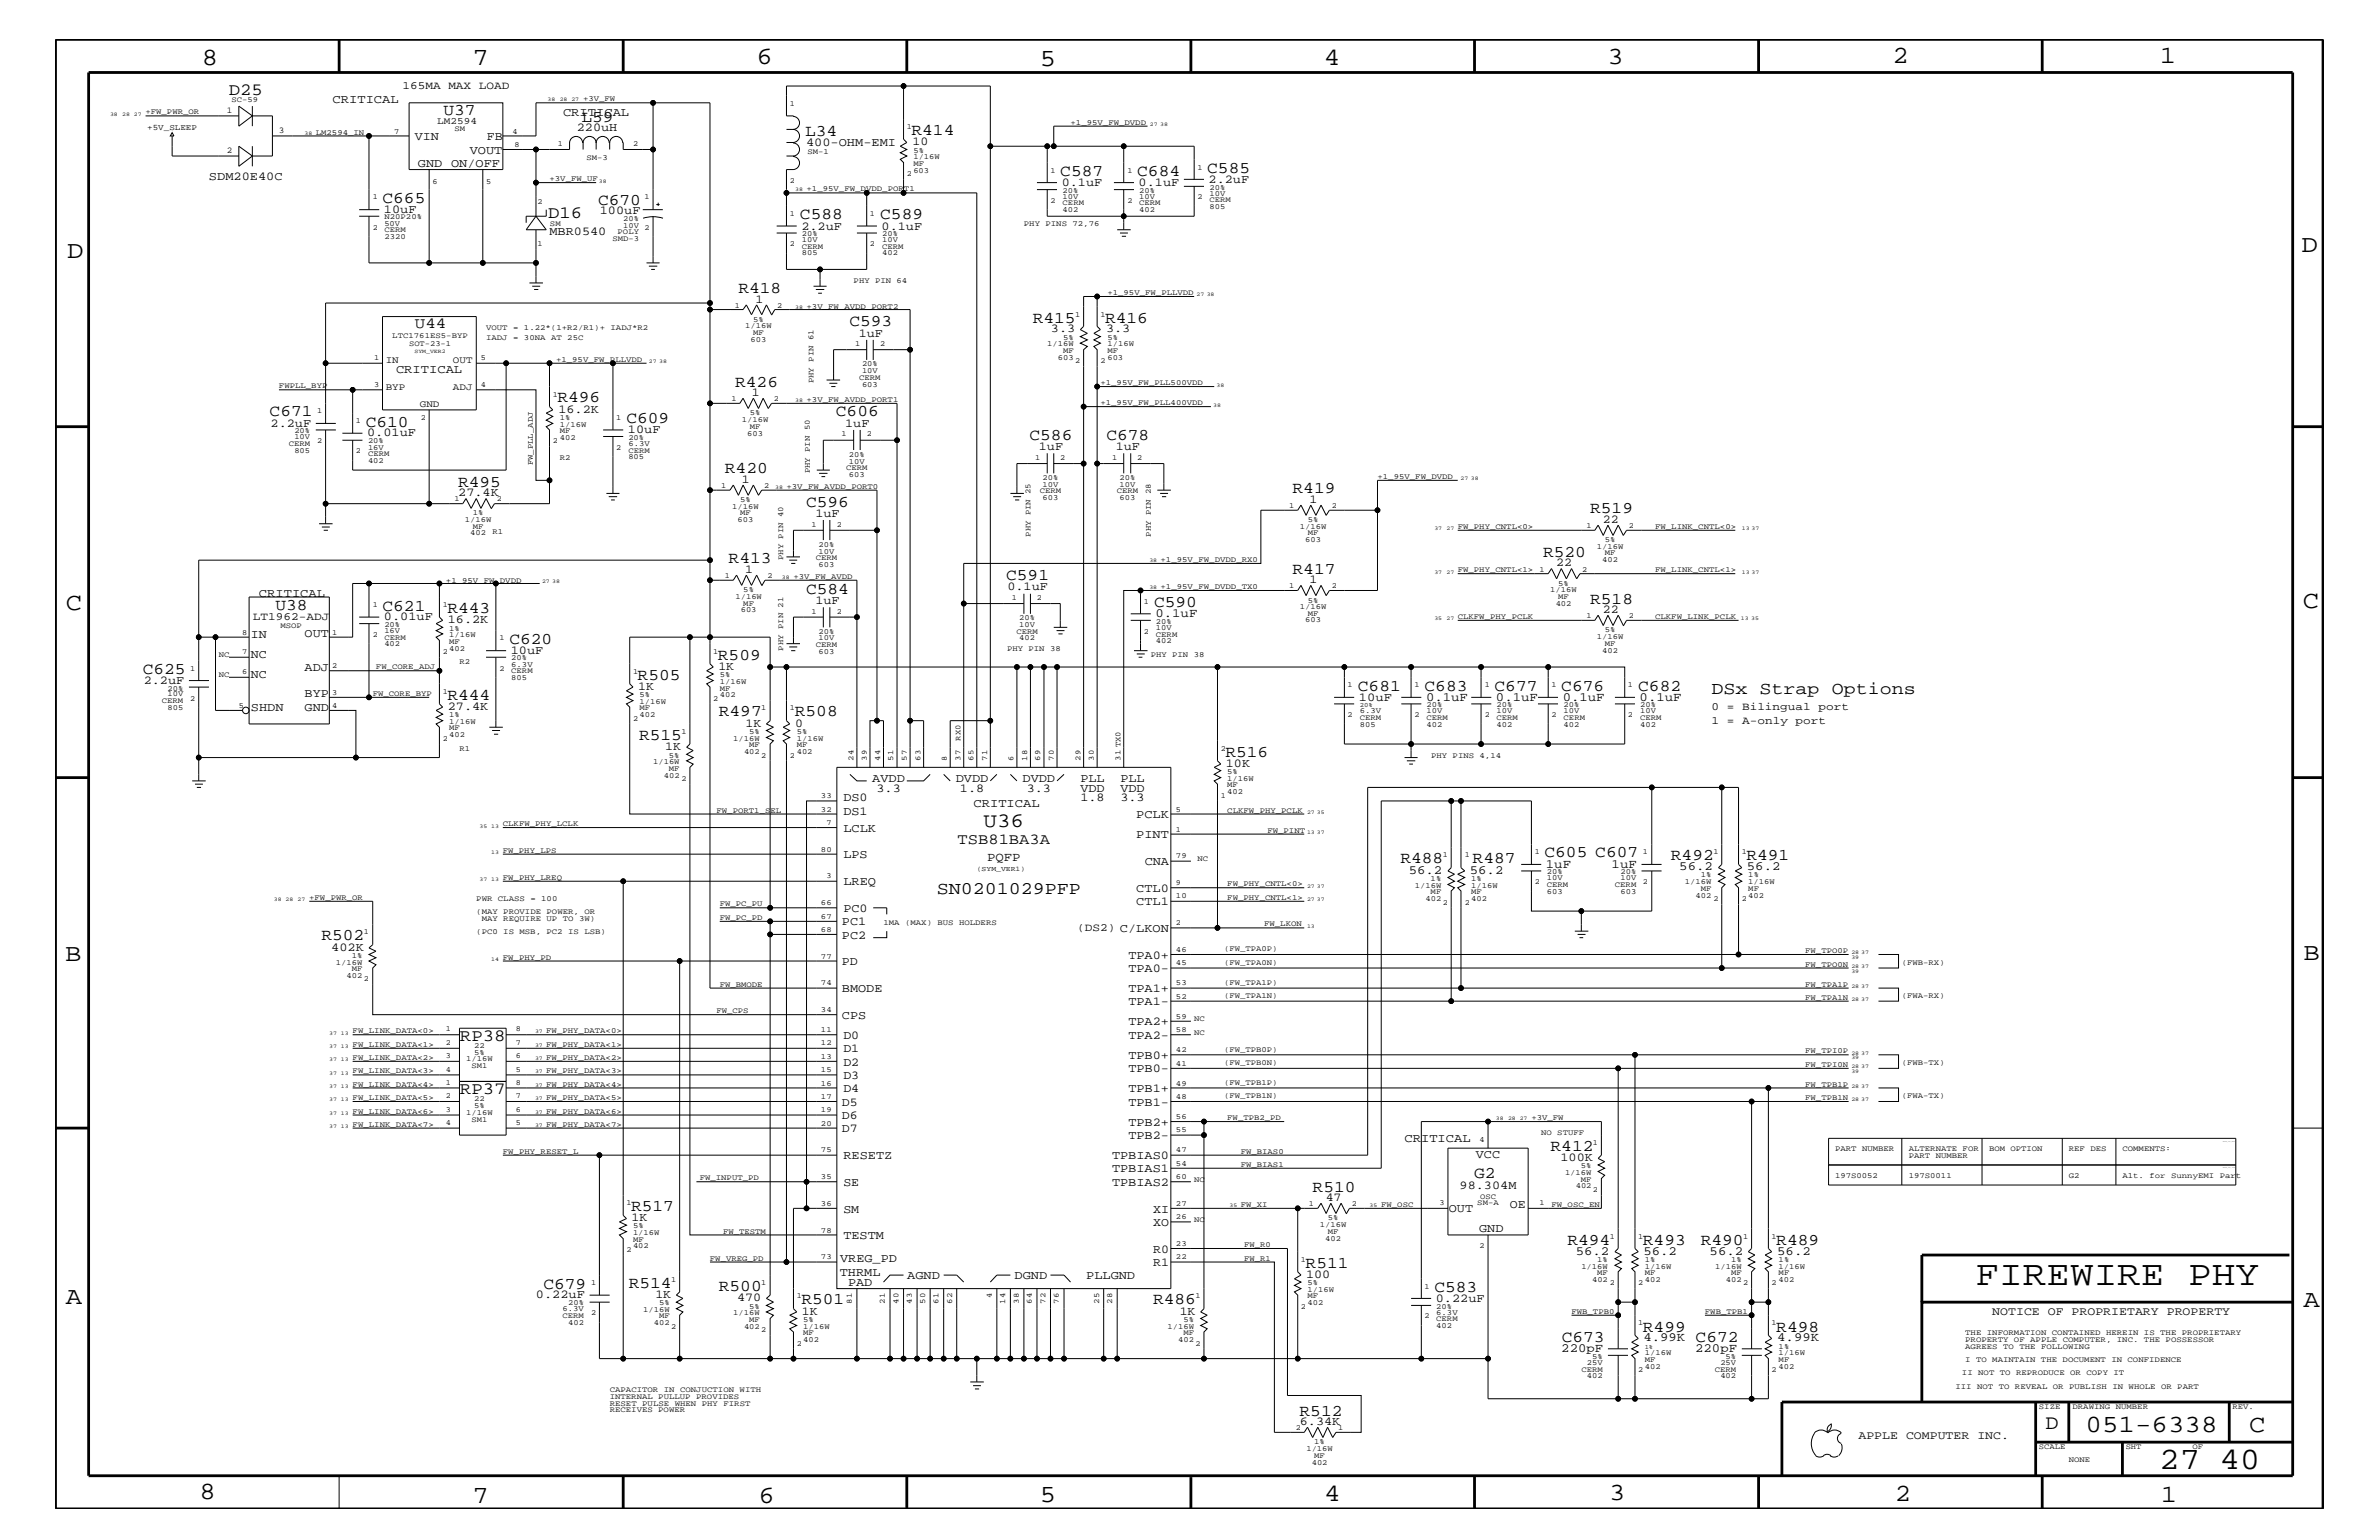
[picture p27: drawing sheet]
<svg xmlns="http://www.w3.org/2000/svg" width="432mm" height="279mm" viewBox="0 0 432 279" stroke-linecap="round" stroke-linejoin="round" font-family="sans-serif">
<defs><g id="words">
<text font-size="6.4" x="358.6" y="233.2">FIREWIRE PHY</text>
<g font-size="5.7">
<text x="391.9" y="266.6">27</text>
<text x="402.8" y="266.6">40</text>
</g>
<g font-size="4.5">
<text x="36.7" y="11.7">8</text>
<text x="85.8" y="11.7">7</text>
<text x="137.3" y="11.5">6</text>
<text x="240.3" y="11.7">4</text>
<text x="291.8" y="11.5">3</text>
<text x="343.5" y="11.5">2</text>
<text x="392" y="11.5">1</text>
<text x="188.7" y="12.1">5</text>
<text x="12.2" y="46.8">D</text>
<text x="417.7" y="45.7">D</text>
<text x="11.9" y="110.6">C</text>
<text x="418" y="110.3">C</text>
<text x="11.9" y="174.3">B</text>
<text x="418.1" y="174.2">B</text>
<text x="11.9" y="236.7">A</text>
<text x="418.1" y="237.1">A</text>
<text x="378.5" y="259.9">051-6338</text>
<text x="408.3" y="259.9">C</text>
<text x="36.2" y="271.9">8</text>
<text x="85.8" y="272.7">7</text>
<text x="137.7" y="272.7">6</text>
<text x="188.7" y="272.5">5</text>
<text x="240.4" y="272.3">4</text>
<text x="292.1" y="272.2">3</text>
<text x="343.9" y="272.3">2</text>
<text x="392.2" y="272.6">1</text>
</g>
<g font-size="3.7">
<text x="178.5" y="150.1">U36</text>
<text x="371.3" y="259.3">D</text>
</g>
<g font-size="3.2">
<text x="310.6" y="125.9">DSx Strap Options</text>
<text x="170" y="162.2">SN0201029PFP</text>
</g>
<g font-size="3.1">
<text x="41.5" y="17.3">D25</text>
<text x="99.5" y="39.6">D16</text>
<text x="83.5" y="188.8">RP38</text>
<text x="83.5" y="198.5">RP37</text>
</g>
<g font-size="3">
<text x="80.5" y="20.9">U37</text>
<text x="105.5" y="22.1">L59</text>
<text x="146.1" y="24.7">L34</text>
<text x="165.4" y="24.6">R414</text>
<text x="192.4" y="31.9">C587</text>
<text x="206.4" y="31.9">C684</text>
<text x="219.1" y="31.4">C585</text>
<text x="69.4" y="36.8">C665</text>
<text x="108.5" y="37.2">C670</text>
<text x="145.2" y="39.8">C588</text>
<text x="159.8" y="39.8">C589</text>
<text x="134" y="53.2">R418</text>
<text x="154.2" y="59.2">C593</text>
<text x="187.5" y="58.5">R415</text>
<text x="200.6" y="58.5">R416</text>
<text x="133.4" y="70.1">R426</text>
<text x="48.9" y="75.6">C671</text>
<text x="66.4" y="77.4">C610</text>
<text x="101.2" y="73">R496</text>
<text x="113.7" y="76.8">C609</text>
<text x="151.7" y="75.6">C606</text>
<text x="186.9" y="79.9">C586</text>
<text x="200.8" y="79.9">C678</text>
<text x="83.1" y="88.3">R495</text>
<text x="131.6" y="85.9">R420</text>
<text x="234.6" y="89.5">R419</text>
<text x="146.3" y="92">C596</text>
<text x="288.6" y="93.2">R519</text>
<text x="280.1" y="101">R520</text>
<text x="132.2" y="102.2">R413</text>
<text x="146.3" y="107.7">C584</text>
<text x="182.6" y="105.3">C591</text>
<text x="234.6" y="104.1">R417</text>
<text x="50" y="110.6">U38</text>
<text x="69.4" y="110.8">C621</text>
<text x="81.2" y="111.2">R443</text>
<text x="209.5" y="110.2">C590</text>
<text x="288.6" y="109.5">R518</text>
<text x="92.5" y="116.8">C620</text>
<text x="130.3" y="119.7">R509</text>
<text x="25.9" y="122.3">C625</text>
<text x="115.7" y="123.4">R505</text>
<text x="246.5" y="125.3">C681</text>
<text x="258.6" y="125.3">C683</text>
<text x="271.3" y="125.3">C677</text>
<text x="283.4" y="125.3">C676</text>
<text x="297.3" y="125.3">C682</text>
<text x="81.2" y="127">R444</text>
<text x="130.5" y="130">R497</text>
<text x="144.3" y="130">R508</text>
<text x="116" y="134.2">R515</text>
<text x="222.4" y="137.3">R516</text>
<text x="280.3" y="155.6">C605 C607</text>
<text x="254.2" y="156.7">R488</text>
<text x="267.3" y="156.7">R487</text>
<text x="303.3" y="156.1">R492</text>
<text x="317" y="156.1">R491</text>
<text x="58.3" y="170.6">R502</text>
<text x="281.4" y="208.8">R412</text>
<text x="267.5" y="213.6">G2</text>
<text x="114.6" y="219.7">R517</text>
<text x="238.3" y="216.2">R510</text>
<text x="284.5" y="225.8">R494</text>
<text x="298.2" y="225.8">R493</text>
<text x="308.7" y="225.8">R490</text>
<text x="322.4" y="225.8">R489</text>
<text x="98.6" y="233.8">C679</text>
<text x="114.1" y="233.7">R514</text>
<text x="237" y="230.1">R511</text>
<text x="130.5" y="234.3">R500</text>
<text x="145.5" y="236.7">R501</text>
<text x="209.3" y="236.7">R486</text>
<text x="260.3" y="234.4">C583</text>
<text x="283.5" y="243.5">C673</text>
<text x="298.2" y="241.6">R499</text>
<text x="307.8" y="243.5">C672</text>
<text x="322.4" y="241.6">R498</text>
<text x="235.9" y="256.8">R512</text>
</g>
<g font-size="2.8">
<text x="75.3" y="59.5">U44</text>
<text x="173.8" y="153.2">TSB81BA3A</text>
</g>
<g font-size="2.3">
<text x="209.7" y="112">0.1uF</text>
<text x="258.8" y="127.1">0.1uF</text>
<text x="271.5" y="127.1">0.1uF</text>
<text x="283.6" y="127.1">0.1uF</text>
<text x="297.6" y="127.1">0.1uF</text>
<text x="179.2" y="156.2">PQFP</text>
<text x="255.7" y="158.5">56.2</text>
<text x="266.8" y="158.5">56.2</text>
<text x="280.6" y="157.4">1uF</text>
<text x="292.5" y="157.4">1uF</text>
<text x="304.8" y="157.9">56.2</text>
<text x="317.1" y="157.9">56.2</text>
<text x="286" y="227.6">56.2</text>
<text x="298.3" y="227.6">56.2</text>
<text x="310.3" y="227.6">56.2</text>
<text x="322.6" y="227.6">56.2</text>
<text x="283.4" y="245.3">220pF</text>
<text x="298.3" y="243.4">4.99K</text>
<text x="307.7" y="245.3">220pF</text>
<text x="322.6" y="243.4">4.99K</text>
</g>
<g font-size="2.2">
<text x="60.4" y="18.7">CRITICAL</text>
<text x="102.2" y="21">CRITICAL</text>
<text x="104.7" y="23.8">220uH</text>
<text x="75.3" y="25.4">VIN</text>
<text x="85.3" y="27.9">VOUT</text>
<text x="88.4" y="25.4">FB</text>
<text x="146.3" y="26.5">400-OHM-EMI</text>
<text x="165.6" y="26.4">10</text>
<text x="37.9" y="32.7">SDM20E40C</text>
<text x="75.9" y="30.3">GND</text>
<text x="81.9" y="30.3">ON/OFF</text>
<text x="192.7" y="33.8">0.1uF</text>
<text x="206.7" y="33.8">0.1uF</text>
<text x="219.4" y="33.1">2.2uF</text>
<text x="69.7" y="38.6">10uF</text>
<text x="108.9" y="38.9">100uF</text>
<text x="145.5" y="41.7">2.2uF</text>
<text x="160" y="41.7">0.1uF</text>
<text x="99.7" y="42.7">MBR0540</text>
<text x="137.1" y="54.9">1</text>
<text x="155.9" y="61.1">1uF</text>
<text x="190.8" y="60.3">3.3</text>
<text x="200.7" y="60.3">3.3</text>
<text x="71.9" y="67.7">CRITICAL</text>
<text x="136.4" y="71.8">1</text>
<text x="49.1" y="77.4">2.2uF</text>
<text x="101.3" y="74.9">16.2K</text>
<text x="153.4" y="77.4">1uF</text>
<text x="66.6" y="79.2">0.01uF</text>
<text x="114" y="78.6">10uF</text>
<text x="188.6" y="81.6">1uF</text>
<text x="202.5" y="81.6">1uF</text>
<text x="134.7" y="87.6">1</text>
<text x="83.2" y="90">27.4K</text>
<text x="148" y="93.8">1uF</text>
<text x="237.7" y="91.2">1</text>
<text x="290.9" y="94.9">22</text>
<text x="135.3" y="104">1</text>
<text x="182.8" y="107.1">0.1uF</text>
<text x="237.7" y="105.8">1</text>
<text x="282.4" y="102.7">22</text>
<text x="47" y="108.3">CRITICAL</text>
<text x="69.7" y="112.6">0.01uF</text>
<text x="81.3" y="113.1">16.2K</text>
<text x="148" y="109.5">1uF</text>
<text x="290.9" y="111.2">22</text>
<text x="45.6" y="119.4">NC</text>
<text x="45.6" y="115.8">IN</text>
<text x="55.3" y="115.6">OUT</text>
<text x="92.7" y="118.6">10uF</text>
<text x="26.1" y="124.1">2.2uF</text>
<text x="45.6" y="123">NC</text>
<text x="55.3" y="121.7">ADJ</text>
<text x="115.8" y="125.2">1K</text>
<text x="130.4" y="121.5">1K</text>
<text x="45.6" y="129.1">SHDN</text>
<text x="55.3" y="126.5">BYP</text>
<text x="55.3" y="129">GND</text>
<text x="81.3" y="128.8">27.4K</text>
<text x="135.3" y="131.9">1K</text>
<text x="144.4" y="131.9">0</text>
<text x="246.6" y="127.1">10uF</text>
<text x="120.7" y="136.1">1K</text>
<text x="158.3" y="141.8">AVDD</text>
<text x="159.1" y="143.6">3.3</text>
<text x="173.5" y="141.8">DVDD</text>
<text x="174.2" y="143.6">1.8</text>
<text x="185.6" y="141.8">DVDD</text>
<text x="186.4" y="143.6">3.3</text>
<text x="196.1" y="141.8">PLL</text>
<text x="196.1" y="143.6">VDD</text>
<text x="203.4" y="141.8">PLL</text>
<text x="203.4" y="143.6">VDD</text>
<text x="222.5" y="139.1">10K</text>
<text x="153.1" y="145.4">DS0</text>
<text x="153.1" y="147.9">DS1</text>
<text x="176.7" y="146.5">CRITICAL</text>
<text x="196.1" y="145.4">1.8</text>
<text x="203.4" y="145.4">3.3</text>
<text x="206.2" y="148.4">PCLK</text>
<text x="153.1" y="155.7">LPS</text>
<text x="153.1" y="150.9">LCLK</text>
<text x="206.2" y="152.1">PINT</text>
<text x="153.1" y="160.6">LREQ</text>
<text x="206.2" y="161.8">CTL0</text>
<text x="207.8" y="157">CNA</text>
<text x="152.8" y="167.8">PC1</text>
<text x="153.1" y="165.5">PC0</text>
<text x="206.2" y="164.2">CTL1</text>
<text x="60.1" y="172.5">402K</text>
<text x="152.8" y="170.3">PC2</text>
<text x="204.8" y="173.9">TPA0+</text>
<text x="152.8" y="175.1">PD</text>
<text x="204.8" y="176.4">TPA0-</text>
<text x="152.8" y="180">BMODE</text>
<text x="152.8" y="184.9">CPS</text>
<text x="204.8" y="180">TPA1+</text>
<text x="204.8" y="182.4">TPA1-</text>
<text x="153.1" y="190.9">D1</text>
<text x="153.1" y="188.5">D0</text>
<text x="204.8" y="186">TPA2+</text>
<text x="204.8" y="188.5">TPA2-</text>
<text x="153.1" y="195.8">D3</text>
<text x="153.1" y="193.3">D2</text>
<text x="204.8" y="194.5">TPB0-</text>
<text x="204.8" y="192.1">TPB0+</text>
<text x="152.8" y="200.6">D5</text>
<text x="152.8" y="203.1">D6</text>
<text x="153.1" y="198.1">D4</text>
<text x="204.8" y="200.6">TPB1-</text>
<text x="204.8" y="198.1">TPB1+</text>
<text x="152.8" y="205.4">D7</text>
<text x="204.8" y="206.7">TPB2-</text>
<text x="204.8" y="204.2">TPB2+</text>
<text x="254.9" y="207.1">CRITICAL</text>
<text x="153.1" y="215.2">SE</text>
<text x="153.1" y="210.3">RESETZ</text>
<text x="201.8" y="210.3">TPBIAS0</text>
<text x="201.8" y="212.7">TPBIAS1</text>
<text x="201.8" y="215.2">TPBIAS2</text>
<text x="264.9" y="215.8">98.304M</text>
<text x="267.9" y="210.2">VCC</text>
<text x="283.2" y="210.7">100K</text>
<text x="114.6" y="221.5">1K</text>
<text x="153.1" y="220">SM</text>
<text x="209.3" y="220">XI</text>
<text x="240.6" y="217.9">47</text>
<text x="263" y="219.8">OUT</text>
<text x="274.1" y="219.2">OE</text>
<text x="153.1" y="224.8">TESTM</text>
<text x="209.3" y="222.4">XO</text>
<text x="209.3" y="227.3">R0</text>
<text x="268.5" y="223.5">GND</text>
<text x="152.4" y="231.5">THRML</text>
<text x="152.5" y="229.1">VREG_PD</text>
<text x="153.9" y="233.4">PAD</text>
<text x="164.7" y="232.1">AGND</text>
<text x="184.1" y="232.1">DGND</text>
<text x="197.1" y="232.1">PLLGND</text>
<text x="209.3" y="229.7">R1</text>
<text x="237.1" y="231.8">100</text>
<text x="97.3" y="235.6">0.22uF</text>
<text x="119" y="235.5">1K</text>
<text x="133.8" y="236.1">470</text>
<text x="145.5" y="238.5">1K</text>
<text x="214.1" y="238.5">1K</text>
<text x="260.6" y="236.2">0.22uF</text>
<text x="235.9" y="258.5">6.34K</text>
</g>
<g font-size="2.1">
<text x="361.6" y="238.6">NOTICE OF PROPRIETARY PROPERTY</text>
<text x="337.3" y="261.1">APPLE COMPUTER INC.</text>
</g>
<g font-size="2">
<text x="73.1" y="16.2">165MA MAX LOAD</text>
<text x="45.9" y="112.5">LT1962-ADJ</text>
<text x="310.6" y="128.9">0 = Bilingual port</text>
<text x="310.6" y="131.3">1 = A-only port</text>
<text x="195.5" y="168.9">(DS2) C/LKON</text>
</g>
<g font-size="1.8">
<text x="79.4" y="22.5">LM2594</text>
<text x="70" y="65.9">IN</text>
<text x="82.2" y="65.9">OUT</text>
<text x="70" y="70.7">BYP</text>
<text x="82.2" y="70.7">ADJ</text>
<text x="76.2" y="73.8">GND</text>
</g>
<g font-size="1.6">
<text x="41.1" y="20.4">1</text>
<text x="41.1" y="27.7">2</text>
<text x="50.6" y="24.1">3</text>
</g>
<text font-size="1.5" x="26.7" y="23.6">+5V_SLEEP</text>
<g font-size="1.4">
<text x="26.4" y="20.8">+FW_PWR_OR</text>
<text x="42" y="18.6">SC-59</text>
<text x="82.5" y="23.8">SM</text>
<text x="105.8" y="18.4">+3V_FW</text>
<text x="143.3" y="19.2">1</text>
<text x="164.6" y="23.5">1</text>
<text x="194.3" y="22.6">+1_95V_FW_DVDD</text>
<text x="57.3" y="24.4">LM2594_IN</text>
<text x="71.5" y="24.2">7</text>
<text x="93" y="24.2">4</text>
<text x="93.4" y="26.6">8</text>
<text x="101.3" y="26.5">1</text>
<text x="106.4" y="29.1">SM-3</text>
<text x="114.9" y="26.5">2</text>
<text x="146.6" y="28">SM-1</text>
<text x="165.8" y="28.9">1/16W</text>
<text x="165.8" y="27.7">5%</text>
<text x="78.5" y="33.5">6</text>
<text x="88.2" y="33.5">5</text>
<text x="99.7" y="32.9">+3V_FW_UF</text>
<text x="143.3" y="33.1">2</text>
<text x="146.4" y="34.7">+1_95V_FW_DVDD_PORT1</text>
<text x="164.6" y="31.9">2</text>
<text x="165.8" y="31.4">603</text>
<text x="165.8" y="30.2">MF</text>
<text x="190.7" y="31.4">1</text>
<text x="192.9" y="35">20%</text>
<text x="204.6" y="31.4">1</text>
<text x="206.8" y="35">20%</text>
<text x="217.3" y="30.8">1</text>
<text x="219.5" y="34.4">20%</text>
<text x="219.5" y="35.5">10V</text>
<text x="67.6" y="41.7">2</text>
<text x="67.6" y="36.2">1</text>
<text x="69.8" y="40.9">50V</text>
<text x="69.8" y="39.8">N20P20%</text>
<text x="97.5" y="37">2</text>
<text x="99.8" y="40.9">SM</text>
<text x="113.1" y="40.2">20%</text>
<text x="113.1" y="41.4">10V 2</text>
<text x="117" y="36.2">1</text>
<text x="143.3" y="39.2">1</text>
<text x="157.9" y="39.2">1</text>
<text x="185.8" y="41">PHY PINS 72,76</text>
<text x="190.7" y="36.8">2</text>
<text x="192.9" y="38.5">402</text>
<text x="192.9" y="37.3">CERM</text>
<text x="192.9" y="36.1">10V</text>
<text x="204.6" y="36.8">2</text>
<text x="206.8" y="36.1">10V</text>
<text x="206.8" y="37.3">CERM</text>
<text x="206.8" y="38.5">402</text>
<text x="217.3" y="36.2">2</text>
<text x="219.5" y="36.7">CERM</text>
<text x="219.5" y="37.9">805</text>
<text x="69.8" y="42.1">CERM</text>
<text x="69.8" y="43.4">2320</text>
<text x="97.5" y="44.6">1</text>
<text x="111.2" y="43.7">SMD-3</text>
<text x="112.1" y="42.5">POLY</text>
<text x="143.3" y="44.6">2</text>
<text x="145.5" y="42.9">20%</text>
<text x="145.5" y="44">10V</text>
<text x="145.5" y="46.3">805</text>
<text x="145.5" y="45.2">CERM</text>
<text x="157.9" y="44.6">2</text>
<text x="160.1" y="42.9">20%</text>
<text x="160.1" y="44">10V</text>
<text x="160.1" y="45.2">CERM</text>
<text x="160.1" y="46.3">402</text>
<text x="154.9" y="51.3">PHY PIN 64</text>
<text x="201" y="53.5">+1_95V_FW_PLLVDD</text>
<text x="88.2" y="59.8">VOUT = 1.22*(1+R2/R1)+ IADJ*R2</text>
<text x="133.3" y="55.8">1</text>
<text x="135.3" y="59.5">1/16W</text>
<text x="136.7" y="58.4">5%</text>
<text x="141.1" y="55.8">2</text>
<text x="146.4" y="56">+3V_FW_AVDD_PORT2</text>
<text x="195.2" y="57.4">1</text>
<text x="199.7" y="57.4">1</text>
<text x="67.9" y="65.3">1</text>
<text x="71.2" y="61.3">LTC1761ES5-BYP</text>
<text x="74.3" y="62.9">SOT-23-1</text>
<text x="87.3" y="65.3">5</text>
<text x="88.2" y="61.7">IADJ = 30NA AT 25C</text>
<text x="100.9" y="65.6">+1_95V_FW_PLLVDD</text>
<text x="136.2" y="62">603</text>
<text x="136.7" y="60.8">MF</text>
<text x="155.2" y="62.9">1</text>
<text x="159.8" y="62.9">2</text>
<text x="190.1" y="62.9">1/16W</text>
<text x="192" y="65.3">603</text>
<text x="193" y="61.7">5%</text>
<text x="193" y="64">MF</text>
<text x="195.2" y="65.9">2</text>
<text x="199.7" y="65.9">2</text>
<text x="201" y="65.3">603</text>
<text x="201" y="64">MF</text>
<text x="201" y="62.9">1/16W</text>
<text x="201" y="61.7">5%</text>
<text x="50.6" y="70.5">FWPLL_BYP</text>
<text x="67.9" y="70.1">3</text>
<text x="87.3" y="70.1">4</text>
<text x="100.3" y="72">1</text>
<text x="147.7" y="69.5" transform="rotate(-90 147.7 69.5)">PHY PIN 61</text>
<text x="156" y="68.9">CERM</text>
<text x="156.5" y="67.7">10V</text>
<text x="156.5" y="66.5">20%</text>
<text x="156.5" y="70.1">603</text>
<text x="199.7" y="69.9">+1_95V_FW_PLL500VDD</text>
<text x="57.6" y="75">1</text>
<text x="64.6" y="76.8">1</text>
<text x="76.4" y="76.2">2</text>
<text x="101.6" y="76.2">1%</text>
<text x="101.6" y="77.4">1/16W</text>
<text x="111.8" y="76.2">1</text>
<text x="132.8" y="72.8">1</text>
<text x="134.7" y="76.6">1/16W</text>
<text x="136.1" y="77.8">MF</text>
<text x="136.1" y="75.4">5%</text>
<text x="140.5" y="72.8">2</text>
<text x="146.4" y="72.9">+3V_FW_AVDD_PORT1</text>
<text x="199.7" y="73.5">+1_95V_FW_PLL400VDD</text>
<text x="52.4" y="80.9">CERM</text>
<text x="53.4" y="78.6">20%</text>
<text x="53.4" y="79.7">10V</text>
<text x="53.4" y="82.2">805</text>
<text x="57.6" y="80.5">2</text>
<text x="64.6" y="82.2">2</text>
<text x="66.8" y="81.6">16V</text>
<text x="66.8" y="83.9">402</text>
<text x="66.8" y="82.7">CERM</text>
<text x="66.8" y="80.5">20%</text>
<text x="100.3" y="80.5">2</text>
<text x="101.6" y="83.5">R2</text>
<text x="101.6" y="78.6">MF</text>
<text x="101.6" y="79.9">402</text>
<text x="111.8" y="81.6">2</text>
<text x="114" y="83.3">805</text>
<text x="114" y="82.2">CERM</text>
<text x="114" y="80.9">6.3V</text>
<text x="114" y="79.9">20%</text>
<text x="135.6" y="79">603</text>
<text x="152.7" y="79.2">1</text>
<text x="154.1" y="82.8">20%</text>
<text x="157.3" y="79.2">2</text>
<text x="187.9" y="83.5">1</text>
<text x="192.4" y="83.5">2</text>
<text x="201.8" y="83.5">1</text>
<text x="206.4" y="83.5">2</text>
<text x="96.7" y="84.4" transform="rotate(-90 96.7 84.4)">FW_PLL_ADJ</text>
<text x="130.9" y="88.6">1</text>
<text x="138.7" y="88.6">2</text>
<text x="142.7" y="88.7">+3V_FW_AVDD_PORT0</text>
<text x="147" y="85.9" transform="rotate(-90 147 85.9)">PHY PIN 50</text>
<text x="153.6" y="85.3">CERM</text>
<text x="154.1" y="84.1">10V</text>
<text x="154.1" y="86.5">603</text>
<text x="188.7" y="89.5">CERM</text>
<text x="189.2" y="88.3">10V</text>
<text x="189.2" y="87.2">20%</text>
<text x="202.7" y="89.5">CERM</text>
<text x="203.2" y="88.3">10V</text>
<text x="203.2" y="87.2">20%</text>
<text x="250" y="86.9">+1_95V_FW_DVDD</text>
<text x="82.5" y="91">1</text>
<text x="84.4" y="94.8">1/16W</text>
<text x="85.8" y="96">MF</text>
<text x="85.8" y="93.5">1%</text>
<text x="90.2" y="91">2</text>
<text x="132.9" y="92.3">1/16W</text>
<text x="133.9" y="94.8">603</text>
<text x="134.3" y="91.1">5%</text>
<text x="134.3" y="93.5">MF</text>
<text x="147.3" y="95.6">1</text>
<text x="151.9" y="95.6">2</text>
<text x="189.2" y="90.7">603</text>
<text x="203.2" y="90.7">603</text>
<text x="234" y="92.2">1</text>
<text x="235.9" y="96">1/16W</text>
<text x="237.4" y="94.8">5%</text>
<text x="241.7" y="92.2">2</text>
<text x="264.6" y="96">FW_PHY_CNTL&lt;0&gt;</text>
<text x="288" y="95.9">1</text>
<text x="295.7" y="95.9">2</text>
<text x="300.4" y="96">FW_LINK_CNTL&lt;0&gt;</text>
<text x="85.3" y="97.1">402</text>
<text x="89.4" y="96.8">R1</text>
<text x="142.2" y="101.6" transform="rotate(-90 142.2 101.6)">PHY PIN 40</text>
<text x="148.1" y="101.6">CERM</text>
<text x="148.6" y="100.4">10V</text>
<text x="148.6" y="99.3">20%</text>
<text x="187" y="97.4" transform="rotate(-90 187 97.4)">PHY PIN 25</text>
<text x="208.9" y="97.4" transform="rotate(-90 208.9 97.4)">PHY PIN 28</text>
<text x="236.9" y="98.4">603</text>
<text x="237.4" y="97.1">MF</text>
<text x="289.9" y="99.6">1/16W</text>
<text x="291.3" y="100.8">MF</text>
<text x="291.3" y="98.4">5%</text>
<text x="80.9" y="105.7">+1_95V_FW_DVDD</text>
<text x="131.6" y="104.9">1</text>
<text x="134.9" y="107.5">5%</text>
<text x="139.3" y="104.9">2</text>
<text x="144" y="105">+3V_FW_AVDD</text>
<text x="148.6" y="102.9">603</text>
<text x="210.7" y="102.1">+1_95V_FW_DVDD_RX0</text>
<text x="210.7" y="106.9">+1_95V_FW_DVDD_TX0</text>
<text x="234" y="106.7">1</text>
<text x="241.7" y="106.7">2</text>
<text x="264.6" y="103.8">FW_PHY_CNTL&lt;1&gt;</text>
<text x="279.4" y="103.7">1</text>
<text x="281.4" y="107.5">1/16W</text>
<text x="282.8" y="106.3">5%</text>
<text x="287.2" y="103.7">2</text>
<text x="290.8" y="102.1">402</text>
<text x="300.4" y="103.8">FW_LINK_CNTL&lt;1&gt;</text>
<text x="50.9" y="113.9">MSOP</text>
<text x="67.6" y="110.2">1</text>
<text x="69.8" y="113.8">20%</text>
<text x="80.3" y="110.2">1</text>
<text x="133.5" y="108.7">1/16W</text>
<text x="134.5" y="111.1">603</text>
<text x="134.9" y="109.9">MF</text>
<text x="147.3" y="111.4">1</text>
<text x="151.9" y="111.4">2</text>
<text x="183.6" y="108.9">1</text>
<text x="185" y="113.8">10V</text>
<text x="185" y="112.6">20%</text>
<text x="188.2" y="108.9">2</text>
<text x="207.6" y="109.5">1</text>
<text x="209.8" y="113.1">20%</text>
<text x="235.9" y="110.5">1/16W</text>
<text x="236.9" y="112.9">603</text>
<text x="237.4" y="111.7">MF</text>
<text x="237.4" y="109.3">5%</text>
<text x="264.6" y="112.3">CLKFW_PHY_PCLK</text>
<text x="282.4" y="109.9">402</text>
<text x="282.8" y="108.7">MF</text>
<text x="288" y="112.2">1</text>
<text x="295.7" y="112.2">2</text>
<text x="300.4" y="112.3">CLKFW_LINK_PCLK</text>
<text x="39.7" y="119.2">NC</text>
<text x="43.9" y="118.7">7</text>
<text x="43.9" y="115.2">8</text>
<text x="60.3" y="115.2">1</text>
<text x="67.6" y="115.6">2</text>
<text x="69.8" y="114.8">16V</text>
<text x="69.8" y="116.1">CERM</text>
<text x="69.8" y="117.3">402</text>
<text x="80.3" y="118.6">2</text>
<text x="81.5" y="114.4">1%</text>
<text x="81.5" y="115.6">1/16W</text>
<text x="81.5" y="116.8">MF</text>
<text x="81.5" y="118.1">402</text>
<text x="90.7" y="116.2">1</text>
<text x="92.8" y="119.8">20%</text>
<text x="129.5" y="118.6">1</text>
<text x="142.2" y="118.1" transform="rotate(-90 142.2 118.1)">PHY PIN 21</text>
<text x="148.1" y="117.4">CERM</text>
<text x="148.6" y="116.2">10V</text>
<text x="148.6" y="115">20%</text>
<text x="148.6" y="118.6">603</text>
<text x="182.8" y="118.1">PHY PIN 38</text>
<text x="184.5" y="115">CERM</text>
<text x="185" y="116.2">402</text>
<text x="207.6" y="115">2</text>
<text x="208.9" y="119.2">PHY PIN 38</text>
<text x="209.8" y="116.7">402</text>
<text x="209.8" y="115.5">CERM</text>
<text x="209.8" y="114.2">10V</text>
<text x="289.9" y="115.9">1/16W</text>
<text x="290.8" y="118.4">402</text>
<text x="291.3" y="117.2">MF</text>
<text x="291.3" y="114.8">5%</text>
<text x="30.4" y="125.3">20%</text>
<text x="34.5" y="121.7">1</text>
<text x="39.7" y="122.9">NC</text>
<text x="43.9" y="122.4">6</text>
<text x="60.3" y="121.2">2</text>
<text x="68.2" y="121.4">FW_CORE_ADJ</text>
<text x="80.3" y="125.9">1</text>
<text x="83.4" y="120.4">R2</text>
<text x="90.7" y="121.7">2</text>
<text x="92.8" y="120.9">6.3V</text>
<text x="92.8" y="122.1">CERM</text>
<text x="92.8" y="123.4">805</text>
<text x="114.9" y="122.3">1</text>
<text x="130.6" y="125.3">MF</text>
<text x="130.6" y="124.1">1/16W</text>
<text x="130.6" y="122.9">5%</text>
<text x="244.6" y="124.7">1</text>
<text x="256.7" y="124.7">1</text>
<text x="269.5" y="124.7">1</text>
<text x="281.6" y="124.7">1</text>
<text x="295.5" y="124.7">1</text>
<text x="29.4" y="127.6">CERM</text>
<text x="30.4" y="128.8">805</text>
<text x="30.4" y="126.4">10V</text>
<text x="34.5" y="127.1">2</text>
<text x="43.3" y="128.5">5</text>
<text x="60.3" y="128.5">4</text>
<text x="60.3" y="126">3</text>
<text x="67.6" y="126.3">FW_CORE_BYP</text>
<text x="81.5" y="131.3">1/16W</text>
<text x="81.5" y="130.2">1%</text>
<text x="114.9" y="130.8">2</text>
<text x="116.1" y="130.2">402</text>
<text x="116.1" y="128.9">MF</text>
<text x="116.1" y="127.7">1/16W</text>
<text x="116.1" y="126.5">5%</text>
<text x="129.5" y="127.1">2</text>
<text x="130.6" y="126.5">402</text>
<text x="138.2" y="128.9">1</text>
<text x="143.3" y="128.9">1</text>
<text x="244.6" y="130.2">2</text>
<text x="246.8" y="129.4">6.3V</text>
<text x="246.8" y="130.7">CERM</text>
<text x="246.8" y="131.9">805</text>
<text x="256.7" y="130.2">2</text>
<text x="258.9" y="131.9">402</text>
<text x="258.9" y="128.3">20%</text>
<text x="258.9" y="129.4">10V</text>
<text x="258.9" y="130.7">CERM</text>
<text x="269.5" y="130.2">2</text>
<text x="271.6" y="130.7">CERM</text>
<text x="271.6" y="131.9">402</text>
<text x="271.6" y="128.3">20%</text>
<text x="271.6" y="129.4">10V</text>
<text x="281.6" y="130.2">2</text>
<text x="283.8" y="128.3">20%</text>
<text x="283.8" y="130.7">CERM</text>
<text x="283.8" y="131.9">402</text>
<text x="283.8" y="129.4">10V</text>
<text x="295.5" y="130.2">2</text>
<text x="297.7" y="128.3">20%</text>
<text x="297.7" y="130.7">CERM</text>
<text x="297.7" y="131.9">402</text>
<text x="297.7" y="129.4">10V</text>
<text x="80.3" y="134.4">2</text>
<text x="81.5" y="132.5">MF</text>
<text x="81.5" y="133.8">402</text>
<text x="83.4" y="136.2">R1</text>
<text x="121.4" y="137.4">5%</text>
<text x="123.7" y="133.2">1</text>
<text x="133.1" y="134.4">1/16W</text>
<text x="135" y="136.8">402</text>
<text x="136" y="133.2">5%</text>
<text x="136" y="135.6">MF</text>
<text x="138.2" y="137.4">2</text>
<text x="143.3" y="137.4">2</text>
<text x="144.6" y="136.8">402</text>
<text x="144.6" y="134.4">1/16W</text>
<text x="144.6" y="133.2">5%</text>
<text x="144.6" y="135.6">MF</text>
<text x="174.3" y="134.4" transform="rotate(-90 174.3 134.4)">RX0</text>
<text x="221.6" y="136.2">2</text>
<text x="259.8" y="137.4">PHY PINS 4,14</text>
<text x="118.5" y="138.6">1/16W</text>
<text x="120.5" y="141.1">402</text>
<text x="121.4" y="139.8">MF</text>
<text x="123.7" y="141.7">2</text>
<text x="154.9" y="138" transform="rotate(-90 154.9 138)">24</text>
<text x="157.3" y="138" transform="rotate(-90 157.3 138)">39</text>
<text x="159.8" y="138" transform="rotate(-90 159.8 138)">44</text>
<text x="162.1" y="138" transform="rotate(-90 162.1 138)">51</text>
<text x="164.6" y="138" transform="rotate(-90 164.6 138)">57</text>
<text x="167" y="138" transform="rotate(-90 167 138)">63</text>
<text x="171.9" y="138" transform="rotate(-90 171.9 138)">8</text>
<text x="174.3" y="138" transform="rotate(-90 174.3 138)">37</text>
<text x="176.7" y="138" transform="rotate(-90 176.7 138)">65</text>
<text x="179.2" y="138" transform="rotate(-90 179.2 138)">71</text>
<text x="184" y="138" transform="rotate(-90 184 138)">6</text>
<text x="186.4" y="138" transform="rotate(-90 186.4 138)">18</text>
<text x="188.8" y="138" transform="rotate(-90 188.8 138)">69</text>
<text x="191.3" y="138" transform="rotate(-90 191.3 138)">70</text>
<text x="196.1" y="138" transform="rotate(-90 196.1 138)">29</text>
<text x="198.5" y="138" transform="rotate(-90 198.5 138)">30</text>
<text x="203.4" y="138" transform="rotate(-90 203.4 138)">31 TX0</text>
<text x="222.8" y="140.5">5%</text>
<text x="222.8" y="141.7">1/16W</text>
<text x="222.8" y="142.9">MF</text>
<text x="91.3" y="149.9">CLKFW_PHY_LCLK</text>
<text x="130" y="147.5">FW_PORT1_SEL</text>
<text x="149" y="147.3">32</text>
<text x="149" y="144.8">33</text>
<text x="150" y="149.7">7</text>
<text x="213.4" y="147.3">5</text>
<text x="221.6" y="144.7">1</text>
<text x="222.8" y="144">402</text>
<text x="222.8" y="147.5">CLKFW_PHY_PCLK</text>
<text x="91.3" y="154.7">FW_PHY_LPS</text>
<text x="149" y="154.5">80</text>
<text x="213.4" y="150.9">1</text>
<text x="213.4" y="155.7">79</text>
<text x="230" y="151.2">FW_PINT</text>
<text x="261.9" y="155.6">1</text>
<text x="265.9" y="155.6">1</text>
<text x="278.6" y="155">1</text>
<text x="298.2" y="155">1</text>
<text x="311" y="155">1</text>
<text x="316.1" y="155">1</text>
<text x="91.3" y="159.6">FW_PHY_LREQ</text>
<text x="150" y="159.4">3</text>
<text x="213.4" y="160.6">9</text>
<text x="217.3" y="156.2">NC</text>
<text x="222.8" y="160.8">FW_PHY_CNTL&lt;0&gt;</text>
<text x="256.8" y="161.1">1/16W</text>
<text x="259.7" y="159.9">1%</text>
<text x="267" y="159.9">1%</text>
<text x="267" y="161.1">1/16W</text>
<text x="278.6" y="160.5">2</text>
<text x="280.8" y="159.7">10V</text>
<text x="280.8" y="158.6">20%</text>
<text x="280.8" y="160.9">CERM</text>
<text x="293.1" y="160.9">CERM</text>
<text x="294.1" y="158.6">20%</text>
<text x="294.1" y="159.7">10V</text>
<text x="298.2" y="160.5">2</text>
<text x="305.8" y="160.5">1/16W</text>
<text x="308.7" y="161.7">MF</text>
<text x="308.7" y="159.2">1%</text>
<text x="317.3" y="160.5">1/16W</text>
<text x="317.3" y="161.7">MF</text>
<text x="317.3" y="159.2">1%</text>
<text x="56.1" y="163.3">+FW_PWR_OR</text>
<text x="86.4" y="165.9">(MAY PROVIDE POWER, OR</text>
<text x="86.4" y="163.5">PWR CLASS = 100</text>
<text x="87.4" y="167.2">MAY REQUIRE UP TO 3W)</text>
<text x="130.6" y="166.9">FW_PC_PD</text>
<text x="130.6" y="164.5">FW_PC_PU</text>
<text x="149" y="166.7">67</text>
<text x="149" y="164.2">66</text>
<text x="160.4" y="167.8">1MA (MAX) BUS HOLDERS</text>
<text x="213.4" y="167.8">2</text>
<text x="213.4" y="163">10</text>
<text x="222.8" y="163.3">FW_PHY_CNTL&lt;1&gt;</text>
<text x="258.7" y="163.5">402</text>
<text x="259.7" y="162.2">MF</text>
<text x="261.9" y="164.1">2</text>
<text x="265.9" y="164.1">2</text>
<text x="267" y="162.2">MF</text>
<text x="267" y="163.5">402</text>
<text x="280.8" y="162.2">603</text>
<text x="294.1" y="162.2">603</text>
<text x="307.8" y="162.8">402</text>
<text x="311" y="163.5">2</text>
<text x="316.1" y="163.5">2</text>
<text x="317.3" y="162.8">402</text>
<text x="63.8" y="173.8">1%</text>
<text x="66" y="169.5">1</text>
<text x="86.4" y="169.5">(PC0 IS MSB, PC2 IS LSB)</text>
<text x="149" y="173.9">77</text>
<text x="149" y="169.1">68</text>
<text x="213.4" y="172.7">46</text>
<text x="222.2" y="172.6">(FW_TPA0P)</text>
<text x="229.4" y="168.1">FW_LKON</text>
<text x="327.7" y="172.9">FW_TPO0P</text>
<text x="61" y="175">1/16W</text>
<text x="62.9" y="177.4">402</text>
<text x="63.8" y="176.2">MF</text>
<text x="66" y="178">2</text>
<text x="91.3" y="174.2">FW_PHY_PD</text>
<text x="130.6" y="179">FW_BMODE</text>
<text x="149" y="178.8">74</text>
<text x="213.4" y="178.8">53</text>
<text x="213.4" y="175.1">45</text>
<text x="222.2" y="175">(FW_TPA0N)</text>
<text x="222.2" y="178.7">(FW_TPA1P)</text>
<text x="327.7" y="179">FW_TPA1P</text>
<text x="327.7" y="175.4">FW_TPO0N</text>
<text x="345.2" y="175">(FWB-RX)</text>
<text x="130" y="183.8">FW_CPS</text>
<text x="149" y="183.7">34</text>
<text x="213.4" y="184.9">59</text>
<text x="213.4" y="181.2">52</text>
<text x="216.7" y="185.3">NC</text>
<text x="222.2" y="181">(FW_TPA1N)</text>
<text x="327.7" y="181.4">FW_TPA1N</text>
<text x="345.2" y="181">(FWA-RX)</text>
<text x="64" y="187.5">FW_LINK_DATA&lt;0&gt;</text>
<text x="64" y="189.9">FW_LINK_DATA&lt;1&gt;</text>
<text x="80.9" y="192">3</text>
<text x="80.9" y="189.5">2</text>
<text x="80.9" y="187.1">1</text>
<text x="86.1" y="190.2">22</text>
<text x="86.1" y="191.4">5%</text>
<text x="93.6" y="192">6</text>
<text x="93.6" y="189.5">7</text>
<text x="93.6" y="187.1">8</text>
<text x="99.1" y="189.9">FW_PHY_DATA&lt;1&gt;</text>
<text x="99.1" y="187.5">FW_PHY_DATA&lt;0&gt;</text>
<text x="149" y="189.7">12</text>
<text x="149" y="187.2">11</text>
<text x="213.4" y="190.9">42</text>
<text x="213.4" y="187.2">58</text>
<text x="216.7" y="187.7">NC</text>
<text x="222.2" y="190.8">(FW_TPB0P)</text>
<text x="327.7" y="191.1">FW_TPI0P</text>
<text x="64" y="192.3">FW_LINK_DATA&lt;2&gt;</text>
<text x="64" y="194.8">FW_LINK_DATA&lt;3&gt;</text>
<text x="64" y="197.2">FW_LINK_DATA&lt;4&gt;</text>
<text x="80.9" y="194.4">4</text>
<text x="80.9" y="196.8">1</text>
<text x="84.6" y="192.6">1/16W</text>
<text x="85.6" y="193.8">SM1</text>
<text x="93.6" y="194.4">5</text>
<text x="93.6" y="196.8">8</text>
<text x="99.1" y="194.8">FW_PHY_DATA&lt;3&gt;</text>
<text x="99.1" y="192.3">FW_PHY_DATA&lt;2&gt;</text>
<text x="99.1" y="197.2">FW_PHY_DATA&lt;4&gt;</text>
<text x="149" y="197">16</text>
<text x="149" y="194.5">15</text>
<text x="149" y="192.1">13</text>
<text x="213.4" y="197">49</text>
<text x="213.4" y="193.3">41</text>
<text x="222.2" y="193.2">(FW_TPB0N)</text>
<text x="222.2" y="196.8">(FW_TPB1P)</text>
<text x="327.7" y="193.6">FW_TPI0N</text>
<text x="327.7" y="197.2">FW_TPB1P</text>
<text x="345.2" y="193.2">(FWB-TX)</text>
<text x="64" y="199.6">FW_LINK_DATA&lt;5&gt;</text>
<text x="64" y="202">FW_LINK_DATA&lt;6&gt;</text>
<text x="80.9" y="201.7">3</text>
<text x="80.9" y="199.2">2</text>
<text x="84.6" y="202.3">1/16W</text>
<text x="85.6" y="203.5">SM1</text>
<text x="86.1" y="201">5%</text>
<text x="86.1" y="199.8">22</text>
<text x="93.6" y="201.7">6</text>
<text x="93.6" y="199.2">7</text>
<text x="99.1" y="202">FW_PHY_DATA&lt;6&gt;</text>
<text x="99.1" y="199.6">FW_PHY_DATA&lt;5&gt;</text>
<text x="149" y="201.8">19</text>
<text x="149" y="199.4">17</text>
<text x="213.4" y="203.1">56</text>
<text x="213.4" y="199.4">48</text>
<text x="222.2" y="199.2">(FW_TPB1N)</text>
<text x="222.8" y="203.2">FW_TPB2_PD</text>
<text x="278" y="203.2">+3V_FW</text>
<text x="327.7" y="199.6">FW_TPB1N</text>
<text x="345.2" y="199.2">(FWA-TX)</text>
<text x="64" y="204.5">FW_LINK_DATA&lt;7&gt;</text>
<text x="80.9" y="204.1">4</text>
<text x="91.3" y="209.3">FW_PHY_RESET_L</text>
<text x="93.6" y="204.1">5</text>
<text x="99.1" y="204.5">FW_PHY_DATA&lt;7&gt;</text>
<text x="149" y="209.1">75</text>
<text x="149" y="204.2">20</text>
<text x="213.4" y="209.1">47</text>
<text x="213.4" y="205.4">55</text>
<text x="225.2" y="209.3">FW_BIAS0</text>
<text x="268.6" y="207.1">4</text>
<text x="279.7" y="205.9">NO STUFF</text>
<text x="289.1" y="207.7">1</text>
<text x="333.1" y="208.9">PART NUMBER</text>
<text x="346.5" y="208.9">ALTERNATE FOR</text>
<text x="361" y="208.9">BOM OPTION</text>
<text x="375.5" y="208.9">REF DES</text>
<text x="385.2" y="208.9">COMMENTS:</text>
<text x="127" y="214.2">FW_INPUT_PD</text>
<text x="149" y="213.9">35</text>
<text x="213.4" y="213.9">60</text>
<text x="213.4" y="211.5">54</text>
<text x="216.7" y="214.4">NC</text>
<text x="225.2" y="211.7">FW_BIAS1</text>
<text x="284.1" y="213.2">1/16W</text>
<text x="286" y="215.6">402</text>
<text x="286.9" y="214.4">MF</text>
<text x="286.9" y="211.9">5%</text>
<text x="333.1" y="213.8">197S0052</text>
<text x="346.5" y="213.8">197S0011</text>
<text x="346.5" y="210.2">PART NUMBER</text>
<text x="375.5" y="213.8">G2</text>
<text x="385.2" y="213.8">Alt. for SunnyEMI Part</text>
<text x="113.7" y="218.6">1</text>
<text x="149" y="218.8">36</text>
<text x="213.4" y="221.2">26</text>
<text x="213.4" y="218.8">27</text>
<text x="216.7" y="221.7">NC</text>
<text x="225.2" y="219">FW_XI</text>
<text x="237.6" y="218.9">1</text>
<text x="241" y="221.4">5%</text>
<text x="245.4" y="218.9">2</text>
<text x="250.7" y="219">FW_OSC</text>
<text x="261.3" y="218.6">3</text>
<text x="268.1" y="218.6">SM-A</text>
<text x="268.6" y="217.5">OSC</text>
<text x="279.4" y="218.6">1</text>
<text x="281.6" y="219">FW_OSC_EN</text>
<text x="289.1" y="216.2">2</text>
<text x="113.7" y="227.1">2</text>
<text x="114.9" y="226.5">402</text>
<text x="114.9" y="225.3">MF</text>
<text x="114.9" y="224.1">1/16W</text>
<text x="114.9" y="222.9">5%</text>
<text x="131.2" y="223.9">FW_TESTM</text>
<text x="149" y="223.6">78</text>
<text x="213.4" y="226.1">23</text>
<text x="225.8" y="226.3">FW_R0</text>
<text x="239.6" y="222.6">1/16W</text>
<text x="240.5" y="225.1">402</text>
<text x="241" y="223.9">MF</text>
<text x="268.6" y="226.5">2</text>
<text x="292.2" y="224.7">1</text>
<text x="297.3" y="224.7">1</text>
<text x="316.4" y="224.7">1</text>
<text x="321.6" y="224.7">1</text>
<text x="107.3" y="233.2">1</text>
<text x="121.8" y="232.6">1</text>
<text x="128.9" y="228.7">FW_VREG_PD</text>
<text x="138.2" y="233.2">1</text>
<text x="149" y="228.5">73</text>
<text x="213.4" y="228.5">22</text>
<text x="225.8" y="228.7">FW_R1</text>
<text x="236.1" y="229">1</text>
<text x="237.3" y="233.2">5%</text>
<text x="258.6" y="233.8">1</text>
<text x="287" y="230.2">1/16W</text>
<text x="289" y="232.6">402</text>
<text x="289.9" y="229">1%</text>
<text x="289.9" y="231.3">MF</text>
<text x="292.2" y="233.2">2</text>
<text x="297.3" y="233.2">2</text>
<text x="298.5" y="232.6">402</text>
<text x="298.5" y="231.3">MF</text>
<text x="298.5" y="229">1%</text>
<text x="298.5" y="230.2">1/16W</text>
<text x="311.3" y="230.2">1/16W</text>
<text x="313.3" y="232.6">402</text>
<text x="314.2" y="231.3">MF</text>
<text x="314.2" y="229">1%</text>
<text x="316.4" y="233.2">2</text>
<text x="321.6" y="233.2">2</text>
<text x="322.8" y="232.6">402</text>
<text x="322.8" y="231.3">MF</text>
<text x="322.8" y="229">1%</text>
<text x="322.8" y="230.2">1/16W</text>
<text x="102.1" y="237.9">6.3V</text>
<text x="102.1" y="239.1">CERM</text>
<text x="103.1" y="236.8">20%</text>
<text x="107.3" y="238.6">2</text>
<text x="116.8" y="238">1/16W</text>
<text x="119.6" y="236.8">5%</text>
<text x="119.6" y="239.2">MF</text>
<text x="133.1" y="238.6">1/16W</text>
<text x="136" y="239.9">MF</text>
<text x="136" y="237.4">5%</text>
<text x="144.6" y="235.6">1</text>
<text x="145.8" y="239.9">5%</text>
<text x="154.6" y="236.5" transform="rotate(-90 154.6 236.5)">81</text>
<text x="160.6" y="236.5" transform="rotate(-90 160.6 236.5)">21</text>
<text x="163.1" y="236.5" transform="rotate(-90 163.1 236.5)">40</text>
<text x="165.5" y="236.5" transform="rotate(-90 165.5 236.5)">43</text>
<text x="167.9" y="236.5" transform="rotate(-90 167.9 236.5)">50</text>
<text x="170.3" y="236.5" transform="rotate(-90 170.3 236.5)">61</text>
<text x="172.8" y="236.5" transform="rotate(-90 172.8 236.5)">62</text>
<text x="180" y="235.5" transform="rotate(-90 180 235.5)">4</text>
<text x="182.5" y="236.5" transform="rotate(-90 182.5 236.5)">14</text>
<text x="184.9" y="236.5" transform="rotate(-90 184.9 236.5)">38</text>
<text x="187.3" y="236.5" transform="rotate(-90 187.3 236.5)">64</text>
<text x="189.7" y="236.5" transform="rotate(-90 189.7 236.5)">72</text>
<text x="192.2" y="236.5" transform="rotate(-90 192.2 236.5)">76</text>
<text x="199.5" y="236.5" transform="rotate(-90 199.5 236.5)">25</text>
<text x="201.8" y="236.5" transform="rotate(-90 201.8 236.5)">28</text>
<text x="214.8" y="239.9">5%</text>
<text x="217" y="235.6">1</text>
<text x="236.1" y="237.4">2</text>
<text x="237.3" y="236.8">402</text>
<text x="237.3" y="235.6">MF</text>
<text x="237.3" y="234.4">1/16W</text>
<text x="258.6" y="239.2">2</text>
<text x="260.7" y="238.5">6.3V</text>
<text x="260.7" y="237.4">20%</text>
<text x="260.7" y="239.7">CERM</text>
<text x="285.2" y="238.4">FWB_TPB0</text>
<text x="309.5" y="238.4">FWB_TPB1</text>
<text x="103.1" y="240.3">402</text>
<text x="118.7" y="240.5">402</text>
<text x="121.8" y="241.1">2</text>
<text x="135" y="241.1">402</text>
<text x="138.2" y="241.7">2</text>
<text x="144.6" y="244.1">2</text>
<text x="145.8" y="241.1">1/16W</text>
<text x="145.8" y="242.3">MF</text>
<text x="145.8" y="243.5">402</text>
<text x="211.9" y="241.1">1/16W</text>
<text x="213.9" y="243.5">402</text>
<text x="214.8" y="242.3">MF</text>
<text x="217" y="244.1">2</text>
<text x="260.7" y="240.9">402</text>
<text x="297.3" y="240.5">1</text>
<text x="298.5" y="245.9">1/16W</text>
<text x="321.6" y="240.5">1</text>
<text x="322.8" y="244.7">1%</text>
<text x="322.8" y="245.9">1/16W</text>
<text x="356.7" y="244.7">AGREES TO THE FOLLOWING</text>
<text x="356.7" y="243.5">PROPERTY OF APPLE COMPUTER, INC. THE POSSESSOR</text>
<text x="356.7" y="242.3">THE INFORMATION CONTAINED HEREIN IS THE PROPRIETARY</text>
<text x="287" y="248.9">CERM</text>
<text x="288" y="247.6">25V</text>
<text x="288" y="250">402</text>
<text x="289" y="246.5">5%</text>
<text x="297.3" y="248.9">2</text>
<text x="298.5" y="248.4">402</text>
<text x="298.5" y="247.2">MF</text>
<text x="311.2" y="248.9">CERM</text>
<text x="312.3" y="250">402</text>
<text x="312.3" y="247.6">25V</text>
<text x="313.2" y="246.5">5%</text>
<text x="321.6" y="248.9">2</text>
<text x="322.8" y="247.2">MF</text>
<text x="322.8" y="248.4">402</text>
<text x="354.9" y="252">III NOT TO REVEAL OR PUBLISH IN WHOLE OR PART</text>
<text x="356.1" y="249.5">II NOT TO REPRODUCE OR COPY IT</text>
<text x="356.7" y="247.2">I TO MAINTAIN THE DOCUMENT IN CONFIDENCE</text>
<text x="110.7" y="252.6">CAPACITOR IN CONJUCTION WITH</text>
<text x="110.7" y="253.8">INTERNAL PULLUP PROVIDES</text>
<text x="110.7" y="256.2">RECEIVES POWER</text>
<text x="110.7" y="255">RESET PULSE WHEN PHY FIRST</text>
<text x="370.1" y="255.6">SIZE</text>
<text x="376.2" y="255.6">DRAWING NUMBER</text>
<text x="405.2" y="255.6">REV.</text>
<text x="235.2" y="259.5">2</text>
<text x="237.1" y="263.3">1/16W</text>
<text x="238.5" y="262.1">1%</text>
<text x="242.9" y="259.5">1</text>
<text x="370.1" y="262.9">SCALE</text>
<text x="385.8" y="262.9">SHT</text>
<text x="397.9" y="262.9">OF</text>
<text x="238.1" y="265.7">402</text>
<text x="238.5" y="264.4">MF</text>
<text x="375.5" y="265.3">NONE</text>
</g>
<text font-size="1.3" x="177.3" y="158">(SYM_VER1)</text>
<g font-size="1.2">
<text x="246.8" y="128.3">20%</text>
<text x="298.5" y="244.7">1%</text>
</g>
<g font-size="1">
<text x="20" y="21">38</text>
<text x="22.2" y="21">28 27</text>
<text x="99.4" y="18.4">38</text>
<text x="101.6" y="18.4">28 27</text>
<text x="208.7" y="22.9">27 38</text>
<text x="55.3" y="24.4">38</text>
<text x="108.7" y="33.1">38</text>
<text x="144.4" y="34.7">38</text>
<text x="217.2" y="53.8">27 38</text>
<text x="144.4" y="56">38</text>
<text x="75.2" y="64">SYM_VER2</text>
<text x="117.8" y="65.9">27 38</text>
<text x="220.8" y="70.1">38</text>
<text x="144.4" y="72.9">38</text>
<text x="220.2" y="73.8">38</text>
<text x="140.7" y="88.7">38</text>
<text x="265.1" y="87.2">27 38</text>
<text x="260.3" y="96.2">37</text>
<text x="262.6" y="96.2">27</text>
<text x="316.1" y="96.2">13 37</text>
<text x="98.4" y="105.9">27 38</text>
<text x="141.9" y="105">38</text>
<text x="208.6" y="106.9">38</text>
<text x="208.6" y="102.1">38</text>
<text x="260.4" y="104.1">37</text>
<text x="262.6" y="104.1">27</text>
<text x="316.1" y="104.1">13 37</text>
<text x="260.3" y="112.6">35</text>
<text x="262.6" y="112.6">27</text>
<text x="316" y="112.6">13 35</text>
<text x="237.2" y="147.7">27 35</text>
<text x="87" y="150.1">35 13</text>
<text x="89.2" y="155">13</text>
<text x="237.2" y="151.3">13 37</text>
<text x="87" y="159.9">37 13</text>
<text x="237.2" y="161.1">27 37</text>
<text x="49.7" y="163.5">38 28</text>
<text x="54" y="163.5">27</text>
<text x="237.2" y="163.5">27 37</text>
<text x="237.2" y="168.3">13</text>
<text x="336" y="173.2">28 37</text>
<text x="89.2" y="174.4">14</text>
<text x="336" y="175.6">28 37</text>
<text x="336" y="179.3">28 37</text>
<text x="336" y="176.5">39</text>
<text x="336" y="174">39</text>
<text x="336" y="181.6">28 37</text>
<text x="59.8" y="187.7">37 13</text>
<text x="59.8" y="190.2">37 13</text>
<text x="97.1" y="189.9">37</text>
<text x="97.1" y="187.5">37</text>
<text x="336" y="191.4">28 37</text>
<text x="59.8" y="192.6">37 13</text>
<text x="59.8" y="195">37 13</text>
<text x="59.8" y="197.4">37 13</text>
<text x="97.1" y="194.8">37</text>
<text x="97.1" y="192.3">37</text>
<text x="97.1" y="197.2">37</text>
<text x="336" y="197.4">28 37</text>
<text x="336" y="193.8">28 37</text>
<text x="336" y="192.2">39</text>
<text x="336" y="194.7">39</text>
<text x="59.8" y="199.8">37 13</text>
<text x="59.8" y="202.3">37 13</text>
<text x="97.1" y="202">37</text>
<text x="97.1" y="199.6">37</text>
<text x="271.5" y="203.2">38</text>
<text x="273.7" y="203.2">28 27</text>
<text x="336" y="199.8">28 37</text>
<text x="59.8" y="204.7">37 13</text>
<text x="97.1" y="204.5">37</text>
<text x="223.2" y="219">35</text>
<text x="248.6" y="219">35</text>
</g>
</g></defs>
<g fill="none" stroke="#000" stroke-width=".18">
<path d="M43.3 19.2l2.5 1.8-2.5 1.9zM45.8 19.2v3.7M74.3 18.7h17v12.1h-17zM118.5 18.7h10.4v36.3h-69.8v10.9M164 15.6h15.7v115.2M26.4 21h16.9M31.2 24.1l.4 .6h-.7zM31.2 24.7v3.6h12.1M43.3 26.5l2.5 1.8-2.5 1.9zM45.8 21h3.6v7.3h-3.6M45.8 26.5v3.7M49.4 24.7h17.6"/>
<path d="M65.2 38h3.6M65.2 39.2h3.6M67 39.2v8.5h30.3M74.3 24.7h-7.3v13.3M77.9 30.8v16.9M87.6 30.8v16.9M91.3 24.7h6v-6h21.2v8.4M97.3 27.1v12.1l1.8 2.5h-3.6l1.8-2.5M97.3 33.1h10.9M99.1 38v1.2h-3.6v1.2M103.4 25.9a1.19 1.19 0 0 1 1.2-1.1 1.19 1.19 0 0 1 1.1 1.1M103.4 25.9v1.2h-12.1"/>
<path d="M105.8 25.9a1.19 1.19 0 0 1 1.2-1.1 1.19 1.19 0 0 1 1.2 1.1 1.19 1.19 0 0 1 1.2-1.1 1.19 1.19 0 0 1 1.2 1.1M105.8 25.9v1.2M108.2 25.9v1.2M110.7 25.9a1.19 1.19 0 0 1 1.1-1.1 1.19 1.19 0 0 1 1.2 1.1M110.7 25.9v1.2M113.1 25.9v1.2h5.4v10.9M116.7 38h3.6M116.7 39.6a5.9 5.9 0 0 1 3.6 0M118.5 39.2v8.5M119.1 37.1h.6M119.5 36.8v.6M142.7 23.5h1.3"/>
<path d="M142.7 25.9h1.3M142.7 28.3h1.3M142.7 35h14.6M143.9 25.9a1.19 1.19 0 0 1 1.2 1.2 1.19 1.19 0 0 1-1.1 1.2M143.9 21.1a1.19 1.19 0 0 1 1.2 1.2 1.19 1.19 0 0 1-1.1 1.2 1.19 1.19 0 0 1 1.1 1.2 1.19 1.19 0 0 1-1.1 1.2M143.9 28.4a1.19 1.19 0 0 1 1.2 1.2 1.19 1.19 0 0 1-1.1 1.2M144 21h-1.3v-5.4h21.3v9.7l.6 .6-1.2 .6 1.2 .6-1.2 .6 1.2 .6-1.2 .6 .6 .6v5.5h-6.7v6M144 30.8h-1.3v10.2M164 35h13.3v104.2M179.7 26.5h10.4v6.6M188.2 34.4h3.7M188.2 33.1h3.7"/>
<path d="M190.1 34.4v4.8h13.9v-4.8M191.3 26.5h12.7v6.6M202.2 34.4h3.6M202.2 33.1h3.6M204 26.5h12.7v6M208.3 22.9h-17v3.6h-1.2M214.9 33.8h3.6M214.9 32.5h3.6M216.7 33.8v5.4h-12.7v2.5M69.4 57.4h17v17h-17zM96.1 51.3h2.5M96.6 51.9h1.4"/>
<path d="M96.9 52.5h.8M97.3 41.7v9.6M117.3 47.7h2.4M117.8 48.3h1.5M118.2 48.9h.7M128.9 56.2h6l.6-.9 .9 1.8 .9-1.8 1 1.8 .8-1.8 .9 1.8M128.9 55v46.6M140 57.2l.6-1h24.6v83M141 42.3h3.6M141 41h3.6M142.7 42.3v6.6h14.6v-6.6M147.7 51.9h2.3"/>
<path d="M148.1 52.5h1.5M148.5 53.2h.7M148.8 48.9v3M155.5 42.3h3.7M155.5 41h3.7M199.1 53.8v5.4l.6 .6-1.2 .7 1.2 .6-1.2 .6 1.2 .6-1.2 .6 .6 .5v20.7M202.8 41.7h2.4M203.3 42.3h1.4M203.6 42.9h.8M216.7 53.8h-20v5.4l-.6 .6 1.3 .7-1.3 .6 1.3 .6-1.3 .6 1.3 .6-.7 .5v20.7M50.6 70.7h18.8M57.3 78h3.7"/>
<path d="M57.3 76.8h3.7M59.1 78v17M62.1 79.9h3.7M62.1 78.6h3.7M64 70.7v7.9M69.4 65.9h-10.3v10.9M77.9 74.4v17h6.1l.6-.9 .9 1.7 .9-1.7 .9 1.7 .9-1.7 1 1.7M86.4 65.9h13.3M91.9 65.9v19.4h-27.9v-5.4M109.5 78h3.6M109.5 79.2h3.6M111.3 65.9h-11.6v7.9l.6 .6-1.2 .6 1.2 .6-1.2 .6 1.2 .6-1.2 .6 .6 .6v9.2h-2.4v-16.5h-10.9"/>
<path d="M111.3 79.2v10.3M117.3 65.9h-6v12.1M128.9 73.2h5.4l.6-1 .9 1.9 .9-1.9 1 1.9 .8-1.9 .9 1.9 .6-.9h22.8v6.7h-6.7M150 68.9h2.5M150.5 69.5h1.5M150.9 70.1h.7M154.9 79.9h-5.5v5.4M154.9 78v3.6M156.1 78v3.6M157.3 61.7v3.6M157.3 63.4h-6v5.5M158.5 61.7v3.6"/>
<path d="M158.5 63.4h6.7M162.8 79.9v59.3M196.7 73.8h23.1M199.1 70.1h21.3M57.9 95h2.5M58.4 95.6h1.5M58.8 96.2h.7M59.1 91.4h18.8M99.7 87.2v4.2h-10l-.5 .9M110.1 89.5h2.3M110.5 90.1h1.5M110.9 90.7h.7"/>
<path d="M128.9 88.9h3.6l.6-.9 .9 1.9 .9-1.9 .9 1.9 .9-1.9 1 1.9 .6-1h20.9v7.3M148.3 85.3h2.3M148.7 85.9h1.5M149.1 86.5h.7M149.4 96.2h-5.4v4.8M149.4 94.3v3.7M150.6 96.2h8.6M150.6 94.3v3.7M159.2 96.2v34.6h-1.3v8.4M183.4 89.5h2.4M183.9 90.1h1.4M184.2 90.7h.8"/>
<path d="M190.1 82.2v3.7M190.1 84.1h-5.5v5.4M191.3 84.1h5.4v55.1M191.3 82.2v3.7M204 84.1h-4.9v55.1M204 82.2v3.7M205.2 84.1h6v4.8M205.2 82.2v3.7M210.1 88.9h2.4M210.6 89.5h1.4M210.9 90.1h.8M250 92.6v14.5h-8.7l-.6 1-.9-1.9-1 1.9-.9-1.9-.8 1.9-1-1.9-.6 .9h-28.5v4.3"/>
<path d="M264.6 87.2h-14.6v5.4h-8.7l-.6 .9-.9-1.9-1 1.9-.9-1.9-.8 1.9-1-1.9-.6 1h-6.6v9.6h-54v7.3h10.9M264.6 96.2h24.9l.6-.9 .9 1.8 .8-1.8 1 1.8 .9-1.8 .9 1.8 .6-.9h19.8M39.1 115.6h-3v7.9M39.1 115.6h6.1M39.1 115.6v13.3h4.8M41.6 119.2h3.6M45.2 108.3h14.6v23h-14.6zM65.2 112h3.6M65.2 113.1h3.6M67 113.1v13.4h10.9M67 105.9h-3v9.7h-4.2M79.8 105.9h-12.8v6.1"/>
<path d="M88.2 118.1h3.7M88.2 119.2h3.7M90 105.9h-10.2v6.1l.5 .6-1.1 .5 1.1 .7-1.1 .6 1.1 .6-1.1 .6 .6 .6v5.5h-20M90 119.2v12.7M98 105.9h-8v12.2M125.2 115.6h-10.9v8.5l.6 .6-1.2 .6 1.2 .6-1.2 .6 1.2 .6-1.2 .6 .6 .6v19.4h37.6M128.9 105.3v10.3h10.9v15.2l-.7 .5 1.3 .6-1.3 .6 1.3 .7-1.3 .6 1.3 .6-.6 .6v29.7h-9.2M128.9 101.6v3.7h4.2l.6-1 .9 1.9 .9-1.9 .9 1.9 .9-1.9 1 1.9M128.9 101.6h-92.8v14M138.3 106.3l.6-1h16.6v6.7M142.7 116.8h2.5M142.7 101h2.5"/>
<path d="M143.3 117.4h1.4M143.3 101.6h1.4M143.6 118.1h.8M143.6 102.2h.8M149.4 110.2v3.6M149.4 112h-5.4v4.8M150.6 112h4.9v27.2M150.6 110.2v3.6M174.9 109.5v29.7M185.8 107.7v3.7M187 107.7v3.7M187 109.5h5.4v4.3"/>
<path d="M191.3 113.8h2.4M191.8 114.4h1.4M192.1 115h.8M205.2 112.6h3.7M205.2 111.4h3.7M205.8 118.1h2.5M206.3 118.6h1.5M206.7 119.2h.6M207 107.1h-3v32.1M207 112.6v5.5M264.6 104.1h16.4l.6-.9 .9 1.8 .9-1.8 .9 1.8 .9-1.8 1 1.8 .6-.9h28.2M264.6 112.6h24.9l.6-1 .9 1.9 .8-1.9 1 1.9 .9-1.9 .9 1.9"/>
<path d="M315.6 112.6h-20.4l-.6 1M34.3 124.7h3.6M34.3 123.5h3.6M36.1 137.4h28.5M36.1 124.7v17M41.6 122.9h3.6M59.8 126.5h7.2M79.8 121.7v6l.5 .6-1.1 .6 1.1 .7-1.1 .6 1.1 .6-1.1 .5 .6 .6v5.5h-15.2v-8.5h-4.8M88.8 131.9h2.5M89.3 132.5h1.5M89.7 133.2h.7M139.8 121h2.9v9.8l.6 .5-1.1 .6 1.1 .6-1.1 .7 1.1 .6-1.1 .6 .5 .6v94h9.2"/>
<path d="M142.7 121h41.9M151.9 139.2h60.6v94.6h-60.6zM159.2 130.8h1.2v8.4M165.2 130.8h2.4v8.4M172.5 139.2v-8.4h7.2v8.4M184.6 121h2.4v18.2M184.6 121v18.2M187 121h2.5v18.2M189.5 121h2.4v18.2M191.9 121h29.1M242.1 127.7h3.7M242.1 126.5h3.7"/>
<path d="M244 126.5v-5.5h-23v17l.6 .6-1.2 .6 1.2 .6-1.2 .7 1.2 .6-1.2 .6 .6 .6v26M244 127.7v7.3h50.9v-7.3M244 121h12.1M254.3 127.7h3.7M254.3 126.5h3.7M254.9 137.4h2.4M255.4 138h1.5M255.8 138.6h.7M256.1 126.5v-5.5h12.7v5.5M256.1 127.7v9.7M267 127.7h3.7M267 126.5h3.7"/>
<path d="M268.8 127.7v7.3M268.8 121h12.2M279.1 127.7h3.7M279.1 126.5h3.7M281 126.5v-5.5h13.9v5.5M281 127.7v7.3M293.1 127.7h3.7M293.1 126.5h3.7M34.9 141.7h2.4M35.4 142.3h1.4M35.7 142.9h.8M91.3 150.1h60.6"/>
<path d="M91.3 155h60.6M91.3 159.9h21.8M151.9 159.9h-38.8v60.6l.6 .6-1.3 .6 1.3 .6-1.3 .6 1.3 .6-1.3 .6 .7 .6v21.8h-4.3v-10.3M151.9 145.3h-5.5v69.1h5.5M154.3 140.5l1.2 1.2h1.8M168.8 140.5l-1.2 1.2h-3M171.3 140.5l1.2 1.2M180.9 140.5l-1.2 1.2M183.4 140.5l1.2 1.2M193.1 140.5l-1.2 1.2M212.5 147.7h24.2M212.5 156.2h3.7"/>
<path d="M212.5 151.3h24.2M263.4 145.3h1.8v12.1l.7 .6-1.3 .6 1.3 .6-1.3 .7 1.3 .6-1.3 .6 .6 .6v17.6M263.4 145.3v12.1l-.6 .6 1.2 .6-1.2 .6 1.2 .7-1.2 .6 1.2 .6-.6 .6v19.9M263.4 145.3h-12.7v66.6h-38.2M265.2 145.3h12.8v11.5M276.1 158h3.6M276.1 156.8h3.6M278 158v7.3h21.8v-7.3M297.9 158h3.7M297.9 156.8h3.7M299.8 142.9h-51.6v66.7h-35.7M312.5 142.9h-12.7v13.9"/>
<path d="M56.1 163.5h11.5v7.9l-.6 .6 1.2 .6-1.2 .6 1.2 .6-1.2 .6 1.2 .6-.6 .6v8.5h84.3M91.3 174.4h32.1v60l-.6 .6 1.2 .6-1.2 .6 1.2 .6-1.2 .6 1.2 .6-.6 .6v7.9M123.4 174.4h28.5M130.6 167.2h21.3M139.8 167.2v67.8l-.7 .6 1.3 .6-1.3 .6 1.3 .6-1.3 .6 1.3 .6-.6 .6v7.3h-16.4M139.8 169.5h12.1M139.8 164.7h12.1M151.9 179.3h-23v-54.6l-.6-.6 1.2-.6-1.2-.6 1.2-.6-1.2-.6 1.2-.7-.6-.6v-4.8h-3.7v19.4l-.6 .6 1.2 .6-1.2 .6 1.2 .6-1.2 .6 1.2 .6-.6 .6v84.9h26.7M158.5 164.7h2.5v1.2M161 168.9v1.2h-2.5M212.5 179.3h123M212.5 173.2h123"/>
<path d="M212.5 175.6h123M212.5 168.3h24.2M212.5 163.5h24.2M212.5 161.1h24.2M285.8 168.9h2.5M286.3 169.5h1.5M286.7 170.1h.7M287 165.3v3.6M315.6 173.2v-12.1l-.6-.6 1.1-.6-1.1-.7 1.1-.6-1.1-.6 1.1-.6-.5-.6v-13.9h-3.1v13.9l-.6 .6 1.2 .6-1.2 .6 1.2 .6-1.2 .7 1.2 .6-.6 .6v14.5M341 179.3h3.6v2.3h-3.6M341 173.2h3.6v2.4h-3.6M64 187.7h19.4"/>
<path d="M64 190.2h19.4M64 195h19.4M64 192.6h19.4M64 197.4h19.4M64 199.8h19.4M83.4 186.5h8.5v19.4h-8.5zM83.4 196.2h8.5M91.9 187.7h60M91.9 190.2h60M91.9 195h60M91.9 192.6h60M91.9 197.4h60"/>
<path d="M91.9 199.8h60M212.5 199.8h105.4v26.7l-.6 .6 1.2 .6-1.2 .7 1.2 .6-1.2 .6 1.2 .6-.6 .5v5.5h3.1M212.5 187.7h3.7M212.5 197.4h123M212.5 181.6h123M212.5 185.3h3.7M212.5 193.8h123M212.5 191.4h123M293.7 193.8v32.7l-.6 .6 1.2 .6-1.2 .7 1.2 .6-1.2 .6 1.2 .6-.6 .5v5.5h3.1M296.8 191.4v35.1l.5 .6-1.1 .6 1.1 .7-1.1 .6 1.1 .6-1.1 .6 .6 .5v11.6l.5 .6-1.1 .6 1.1 .6-1.1 .6 1.1 .6-1.1 .6 .6 .6v7.3h21.1M317.9 199.8h17.6M321 197.4v29.1l.6 .6-1.2 .6 1.2 .7-1.2 .6 1.2 .6-1.2 .6 .6 .5v11.6l.6 .6-1.2 .6 1.2 .6-1.2 .6 1.2 .6-1.2 .6 .6 .6v7.3h-3.1"/>
<path d="M341 197.4h3.6v2.4h-3.6M341 191.4h3.6v2.4h-3.6M64 204.7h19.4M64 202.3h19.4M91.3 209.6h60.6M91.9 204.7h60M91.9 202.3h60M108.8 209.6v25.4M126.4 214.4h20v4.8M151.9 219.2h-7.9v18.2l.6 .6-1.3 .6 1.3 .6-1.3 .7 1.3 .6-1.3 .6 .7 .6v4.8h-4.2M212.5 205.9h6v31.5l-.6 .6 1.2 .6-1.2 .6 1.2 .7-1.2 .6 1.2 .6-.6 .6v4.8h17M212.5 219.2h26.7l.6-.9 .9 1.9 .9-1.9 .9 1.9 .9-1.9 .9 1.9"/>
<path d="M212.5 214.4h3.7M212.5 203.5h6M233.1 203.5h-14.6v2.4M235.5 219.2v11.5l.6 .6-1.1 .7 1.1 .6-1.1 .6 1.1 .6-1.1 .6 .5 .6v11.5h22.5M262.8 208.3h14.6v15.8h-14.6zM262.8 219.2h-17.9l-.6 1M270.1 203.5h20.6v6.1l-.6 .6 1.2 .6-1.2 .6 1.2 .5-1.2 .6 1.2 .7-.6 .6v5.4h-13.3M270.1 208.3v-4.8h-12.1v32.1M331.9 211.4h73.9M331.9 206.5h73.9v8.5h-73.9zM345.2 206.5v8.5M359.7 206.5v8.5"/>
<path d="M374.3 206.5v8.5M384 206.5v8.5M416.1 204.7h5.5M107 236.2h3.7M107 235h3.7M128.9 229h13.8M155.5 233.8v12.7M161.5 233.8v12.7M164 231.3h-2.5l-1.1 1.3M164 233.8v12.7M166.5 233.8v12.7M168.8 233.8v12.7"/>
<path d="M171.3 233.8v12.7M171.3 231.3h2.4l1.2 1.3M173.7 233.8v12.7M180.9 233.8v12.7M183.4 233.8v12.7M183.4 231.3h-2.5l-1.2 1.3M185.8 233.8v12.7M188.2 233.8v12.7M190.7 233.8v12.7M190.7 231.3h2.4l1.2 1.3M193.1 233.8v12.7M200.3 233.8v12.7"/>
<path d="M202.8 233.8v12.7M212.5 226.5h21.2v26.7h13.4v6.7h-4.6l-.6 .9-.9-1.9-.9 1.9-.9-1.9-.9 1.9-1-1.9-.6 1h-5.4v-30.9h-18.8M212.5 221.7h3.7M256.1 236.8h3.7M256.1 235.6h3.7M258 236.8v9.7M270.1 224.1v29.7h23.6M285.2 238.6h8.5M293.7 236.2v8.5M309.5 238.6h8.4M317.9 236.2v8.5M113.1 246.5h10.3"/>
<path d="M144 246.5h74.5M176.1 250.7h2.5M176.6 251.4h1.5M177 252h.7M177.3 246.5v4.2M258 246.5h12.1M291.8 245.9h3.7M291.8 244.7h3.7M293.7 245.9v7.9h3.1M316.1 245.9h3.7M316.1 244.7h3.7M317.9 245.9v7.9"/>
<path d="M329.3 260a1.69 1.69 0 0 1 2.5 0M331.8 260a1.69 1.69 0 0 1 2.4 0M332.4 258.3v.1a1.27 1.27 0 0 1-.7 1.3M332.4 258.4a.99 .99 0 0 0-.7 1.4M61.6 267.7v6.1M329.4 260a3.3 3.3 0 0 0 .2 4.1M329.6 264.1l.7 .3 .7-.3M330.9 264.1l.7-.3 .7 .3M332.2 264.1l.7 .3 .7-.3M334.2 260.1a.93 .93 0 0 0-.7 .9 .93 .93 0 0 0 .7 .9M334.2 262l.1 .7a1.99 1.99 0 0 1-.6 1.4"/>
<circle cx="118.5" cy="18.7" r=".42"/>
<circle cx="164" cy="15.6" r=".42"/>
<circle cx="67" cy="24.7" r=".42"/>
<circle cx="97.3" cy="27.1" r=".42"/>
<circle cx="97.3" cy="33.1" r=".42"/>
<circle cx="118.5" cy="27.1" r=".42"/>
<circle cx="142.7" cy="35" r=".42"/>
<circle cx="157.3" cy="35" r=".42"/>
<circle cx="164" cy="35" r=".42"/>
<circle cx="179.7" cy="26.5" r=".42"/>
<circle cx="190.1" cy="26.5" r=".42"/>
<circle cx="191.3" cy="26.5" r=".42"/>
<circle cx="204" cy="26.5" r=".42"/>
<circle cx="204" cy="39.2" r=".42"/>
<circle cx="77.9" cy="47.7" r=".42"/>
<circle cx="87.6" cy="47.7" r=".42"/>
<circle cx="97.3" cy="47.7" r=".42"/>
<circle cx="128.9" cy="55" r=".42"/>
<circle cx="128.9" cy="56.2" r=".42"/>
<circle cx="148.8" cy="48.9" r=".42"/>
<circle cx="199.1" cy="53.8" r=".42"/>
<circle cx="59.1" cy="65.9" r=".42"/>
<circle cx="64" cy="70.7" r=".42"/>
<circle cx="91.9" cy="65.9" r=".42"/>
<circle cx="99.7" cy="65.9" r=".42"/>
<circle cx="111.3" cy="65.9" r=".42"/>
<circle cx="128.9" cy="73.2" r=".42"/>
<circle cx="162.8" cy="79.9" r=".42"/>
<circle cx="165.2" cy="63.4" r=".42"/>
<circle cx="196.7" cy="73.8" r=".42"/>
<circle cx="199.1" cy="70.1" r=".42"/>
<circle cx="59.1" cy="91.4" r=".42"/>
<circle cx="77.9" cy="91.4" r=".42"/>
<circle cx="99.7" cy="87.2" r=".42"/>
<circle cx="128.9" cy="88.9" r=".42"/>
<circle cx="159.2" cy="96.2" r=".42"/>
<circle cx="196.7" cy="84.1" r=".42"/>
<circle cx="199.1" cy="84.1" r=".42"/>
<circle cx="250" cy="92.6" r=".42"/>
<circle cx="36.1" cy="115.6" r=".42"/>
<circle cx="39.1" cy="115.6" r=".42"/>
<circle cx="67" cy="105.9" r=".42"/>
<circle cx="79.8" cy="105.9" r=".42"/>
<circle cx="90" cy="105.9" r=".42"/>
<circle cx="125.2" cy="115.6" r=".42"/>
<circle cx="128.9" cy="101.6" r=".42"/>
<circle cx="128.9" cy="115.6" r=".42"/>
<circle cx="128.9" cy="105.3" r=".42"/>
<circle cx="155.5" cy="112" r=".42"/>
<circle cx="174.9" cy="109.5" r=".42"/>
<circle cx="207" cy="107.1" r=".42"/>
<circle cx="36.1" cy="137.4" r=".42"/>
<circle cx="44.6" cy="128.9" r=".59"/>
<circle cx="64.6" cy="137.4" r=".42"/>
<circle cx="67" cy="126.5" r=".42"/>
<circle cx="79.8" cy="121.7" r=".42"/>
<circle cx="139.8" cy="121" r=".42"/>
<circle cx="142.7" cy="121" r=".42"/>
<circle cx="159.2" cy="130.8" r=".42"/>
<circle cx="165.2" cy="130.8" r=".42"/>
<circle cx="179.7" cy="130.8" r=".42"/>
<circle cx="184.6" cy="121" r=".42"/>
<circle cx="187" cy="121" r=".42"/>
<circle cx="189.5" cy="121" r=".42"/>
<circle cx="191.9" cy="121" r=".42"/>
<circle cx="221" cy="121" r=".42"/>
<circle cx="244" cy="121" r=".42"/>
<circle cx="256.1" cy="135" r=".42"/>
<circle cx="256.1" cy="121" r=".42"/>
<circle cx="268.8" cy="135" r=".42"/>
<circle cx="268.8" cy="121" r=".42"/>
<circle cx="281" cy="135" r=".42"/>
<circle cx="281" cy="121" r=".42"/>
<circle cx="113.1" cy="159.9" r=".42"/>
<circle cx="263.4" cy="145.3" r=".42"/>
<circle cx="265.2" cy="145.3" r=".42"/>
<circle cx="299.8" cy="142.9" r=".42"/>
<circle cx="312.5" cy="142.9" r=".42"/>
<circle cx="123.4" cy="174.4" r=".42"/>
<circle cx="139.8" cy="167.2" r=".42"/>
<circle cx="139.8" cy="169.5" r=".42"/>
<circle cx="139.8" cy="164.7" r=".42"/>
<circle cx="221" cy="168.3" r=".42"/>
<circle cx="265.2" cy="179.3" r=".42"/>
<circle cx="287" cy="165.3" r=".42"/>
<circle cx="312.5" cy="175.6" r=".42"/>
<circle cx="315.6" cy="173.2" r=".42"/>
<circle cx="263.4" cy="181.6" r=".42"/>
<circle cx="293.7" cy="193.8" r=".42"/>
<circle cx="296.8" cy="191.4" r=".42"/>
<circle cx="317.9" cy="199.8" r=".42"/>
<circle cx="321" cy="197.4" r=".42"/>
<circle cx="108.8" cy="209.6" r=".42"/>
<circle cx="146.4" cy="214.4" r=".42"/>
<circle cx="146.4" cy="219.2" r=".42"/>
<circle cx="218.5" cy="205.9" r=".42"/>
<circle cx="218.5" cy="203.5" r=".42"/>
<circle cx="235.5" cy="219.2" r=".42"/>
<circle cx="270.1" cy="203.5" r=".42"/>
<circle cx="142.7" cy="229" r=".42"/>
<circle cx="293.7" cy="236.2" r=".42"/>
<circle cx="293.7" cy="238.6" r=".42"/>
<circle cx="296.8" cy="236.2" r=".42"/>
<circle cx="317.9" cy="236.2" r=".42"/>
<circle cx="317.9" cy="238.6" r=".42"/>
<circle cx="321" cy="236.2" r=".42"/>
<circle cx="113.1" cy="246.5" r=".42"/>
<circle cx="123.4" cy="246.5" r=".42"/>
<circle cx="139.8" cy="246.5" r=".42"/>
<circle cx="144" cy="246.5" r=".42"/>
<circle cx="155.5" cy="246.5" r=".42"/>
<circle cx="161.5" cy="246.5" r=".42"/>
<circle cx="164" cy="246.5" r=".42"/>
<circle cx="166.5" cy="246.5" r=".42"/>
<circle cx="168.8" cy="246.5" r=".42"/>
<circle cx="171.3" cy="246.5" r=".42"/>
<circle cx="173.7" cy="246.5" r=".42"/>
<circle cx="177.3" cy="246.5" r=".42"/>
<circle cx="180.9" cy="246.5" r=".42"/>
<circle cx="183.4" cy="246.5" r=".42"/>
<circle cx="185.8" cy="246.5" r=".42"/>
<circle cx="188.2" cy="246.5" r=".42"/>
<circle cx="190.7" cy="246.5" r=".42"/>
<circle cx="193.1" cy="246.5" r=".42"/>
<circle cx="200.3" cy="246.5" r=".42"/>
<circle cx="202.8" cy="246.5" r=".42"/>
<circle cx="218.5" cy="246.5" r=".42"/>
<circle cx="235.5" cy="246.5" r=".42"/>
<circle cx="258" cy="246.5" r=".42"/>
<circle cx="270.1" cy="246.5" r=".42"/>
<circle cx="293.7" cy="253.8" r=".42"/>
<circle cx="296.8" cy="253.8" r=".42"/>
<circle cx="317.9" cy="253.8" r=".42"/>
</g>
<g fill="none" stroke="#000" stroke-width=".51">
<path d="M10.1 7.1h411.5v266.7h-411.5zM16.1 13.2h400v254.5h-400zM61.6 7.1v6.1M113.1 7.1v6.1M164.6 7.1v6.1M216.2 7.1v6.1M267.6 7.1v6.1M319.2 7.1v6.1M370.7 7.1v6.1M10.1 77.4h6M416.1 77.4h5.5M10.1 141.1h6"/>
<path d="M416.1 141.1h5.5M10.1 204.7h6M415.5 227.7h-66.7v8.5M416.1 236.2h-67.3v18.2M369.5 254.4v13.3M375.5 254.4v7.2M404.6 254.4v7.2M416.1 254.4h-92.7v13.3M113.1 267.7v6.1M164.6 267.7v6.1M216.2 268v5.8M267.6 267.7v6.1"/>
<path d="M319.2 267.7v6.1M369.5 261.6h46.6M370.7 267.7v6.1M385.2 261.6v6.1"/>
</g>
<g fill="#000">
<circle cx="118.5" cy="18.7" r=".42"/>
<circle cx="164" cy="15.6" r=".42"/>
<circle cx="67" cy="24.7" r=".42"/>
<circle cx="97.3" cy="27.1" r=".42"/>
<circle cx="97.3" cy="33.1" r=".42"/>
<circle cx="118.5" cy="27.1" r=".42"/>
<circle cx="142.7" cy="35" r=".42"/>
<circle cx="157.3" cy="35" r=".42"/>
<circle cx="164" cy="35" r=".42"/>
<circle cx="179.7" cy="26.5" r=".42"/>
<circle cx="190.1" cy="26.5" r=".42"/>
<circle cx="191.3" cy="26.5" r=".42"/>
<circle cx="204" cy="26.5" r=".42"/>
<circle cx="204" cy="39.2" r=".42"/>
<circle cx="77.9" cy="47.7" r=".42"/>
<circle cx="87.6" cy="47.7" r=".42"/>
<circle cx="97.3" cy="47.7" r=".42"/>
<circle cx="128.9" cy="55" r=".42"/>
<circle cx="128.9" cy="56.2" r=".42"/>
<circle cx="148.8" cy="48.9" r=".42"/>
<circle cx="199.1" cy="53.8" r=".42"/>
<circle cx="59.1" cy="65.9" r=".42"/>
<circle cx="64" cy="70.7" r=".42"/>
<circle cx="91.9" cy="65.9" r=".42"/>
<circle cx="99.7" cy="65.9" r=".42"/>
<circle cx="111.3" cy="65.9" r=".42"/>
<circle cx="128.9" cy="73.2" r=".42"/>
<circle cx="162.8" cy="79.9" r=".42"/>
<circle cx="165.2" cy="63.4" r=".42"/>
<circle cx="196.7" cy="73.8" r=".42"/>
<circle cx="199.1" cy="70.1" r=".42"/>
<circle cx="59.1" cy="91.4" r=".42"/>
<circle cx="77.9" cy="91.4" r=".42"/>
<circle cx="99.7" cy="87.2" r=".42"/>
<circle cx="128.9" cy="88.9" r=".42"/>
<circle cx="159.2" cy="96.2" r=".42"/>
<circle cx="196.7" cy="84.1" r=".42"/>
<circle cx="199.1" cy="84.1" r=".42"/>
<circle cx="250" cy="92.6" r=".42"/>
<circle cx="36.1" cy="115.6" r=".42"/>
<circle cx="39.1" cy="115.6" r=".42"/>
<circle cx="67" cy="105.9" r=".42"/>
<circle cx="79.8" cy="105.9" r=".42"/>
<circle cx="90" cy="105.9" r=".42"/>
<circle cx="125.2" cy="115.6" r=".42"/>
<circle cx="128.9" cy="101.6" r=".42"/>
<circle cx="128.9" cy="115.6" r=".42"/>
<circle cx="128.9" cy="105.3" r=".42"/>
<circle cx="155.5" cy="112" r=".42"/>
<circle cx="174.9" cy="109.5" r=".42"/>
<circle cx="207" cy="107.1" r=".42"/>
<circle cx="36.1" cy="137.4" r=".42"/>
<circle cx="64.6" cy="137.4" r=".42"/>
<circle cx="67" cy="126.5" r=".42"/>
<circle cx="79.8" cy="121.7" r=".42"/>
<circle cx="139.8" cy="121" r=".42"/>
<circle cx="142.7" cy="121" r=".42"/>
<circle cx="159.2" cy="130.8" r=".42"/>
<circle cx="165.2" cy="130.8" r=".42"/>
<circle cx="179.7" cy="130.8" r=".42"/>
<circle cx="184.6" cy="121" r=".42"/>
<circle cx="187" cy="121" r=".42"/>
<circle cx="189.5" cy="121" r=".42"/>
<circle cx="191.9" cy="121" r=".42"/>
<circle cx="221" cy="121" r=".42"/>
<circle cx="244" cy="121" r=".42"/>
<circle cx="256.1" cy="135" r=".42"/>
<circle cx="256.1" cy="121" r=".42"/>
<circle cx="268.8" cy="135" r=".42"/>
<circle cx="268.8" cy="121" r=".42"/>
<circle cx="281" cy="135" r=".42"/>
<circle cx="281" cy="121" r=".42"/>
<circle cx="113.1" cy="159.9" r=".42"/>
<circle cx="263.4" cy="145.3" r=".42"/>
<circle cx="265.2" cy="145.3" r=".42"/>
<circle cx="299.8" cy="142.9" r=".42"/>
<circle cx="312.5" cy="142.9" r=".42"/>
<circle cx="123.4" cy="174.4" r=".42"/>
<circle cx="139.8" cy="167.2" r=".42"/>
<circle cx="139.8" cy="169.5" r=".42"/>
<circle cx="139.8" cy="164.7" r=".42"/>
<circle cx="221" cy="168.3" r=".42"/>
<circle cx="265.2" cy="179.3" r=".42"/>
<circle cx="287" cy="165.3" r=".42"/>
<circle cx="312.5" cy="175.6" r=".42"/>
<circle cx="315.6" cy="173.2" r=".42"/>
<circle cx="263.4" cy="181.6" r=".42"/>
<circle cx="293.7" cy="193.8" r=".42"/>
<circle cx="296.8" cy="191.4" r=".42"/>
<circle cx="317.9" cy="199.8" r=".42"/>
<circle cx="321" cy="197.4" r=".42"/>
<circle cx="108.8" cy="209.6" r=".42"/>
<circle cx="146.4" cy="214.4" r=".42"/>
<circle cx="146.4" cy="219.2" r=".42"/>
<circle cx="218.5" cy="205.9" r=".42"/>
<circle cx="218.5" cy="203.5" r=".42"/>
<circle cx="235.5" cy="219.2" r=".42"/>
<circle cx="270.1" cy="203.5" r=".42"/>
<circle cx="142.7" cy="229" r=".42"/>
<circle cx="293.7" cy="236.2" r=".42"/>
<circle cx="293.7" cy="238.6" r=".42"/>
<circle cx="296.8" cy="236.2" r=".42"/>
<circle cx="317.9" cy="236.2" r=".42"/>
<circle cx="317.9" cy="238.6" r=".42"/>
<circle cx="321" cy="236.2" r=".42"/>
<circle cx="113.1" cy="246.5" r=".42"/>
<circle cx="123.4" cy="246.5" r=".42"/>
<circle cx="139.8" cy="246.5" r=".42"/>
<circle cx="144" cy="246.5" r=".42"/>
<circle cx="155.5" cy="246.5" r=".42"/>
<circle cx="161.5" cy="246.5" r=".42"/>
<circle cx="164" cy="246.5" r=".42"/>
<circle cx="166.5" cy="246.5" r=".42"/>
<circle cx="168.8" cy="246.5" r=".42"/>
<circle cx="171.3" cy="246.5" r=".42"/>
<circle cx="173.7" cy="246.5" r=".42"/>
<circle cx="177.3" cy="246.5" r=".42"/>
<circle cx="180.9" cy="246.5" r=".42"/>
<circle cx="183.4" cy="246.5" r=".42"/>
<circle cx="185.8" cy="246.5" r=".42"/>
<circle cx="188.2" cy="246.5" r=".42"/>
<circle cx="190.7" cy="246.5" r=".42"/>
<circle cx="193.1" cy="246.5" r=".42"/>
<circle cx="200.3" cy="246.5" r=".42"/>
<circle cx="202.8" cy="246.5" r=".42"/>
<circle cx="218.5" cy="246.5" r=".42"/>
<circle cx="235.5" cy="246.5" r=".42"/>
<circle cx="258" cy="246.5" r=".42"/>
<circle cx="270.1" cy="246.5" r=".42"/>
<circle cx="293.7" cy="253.8" r=".42"/>
<circle cx="296.8" cy="253.8" r=".42"/>
<circle cx="317.9" cy="253.8" r=".42"/>
</g>
<use href="#words"/>
</svg>
